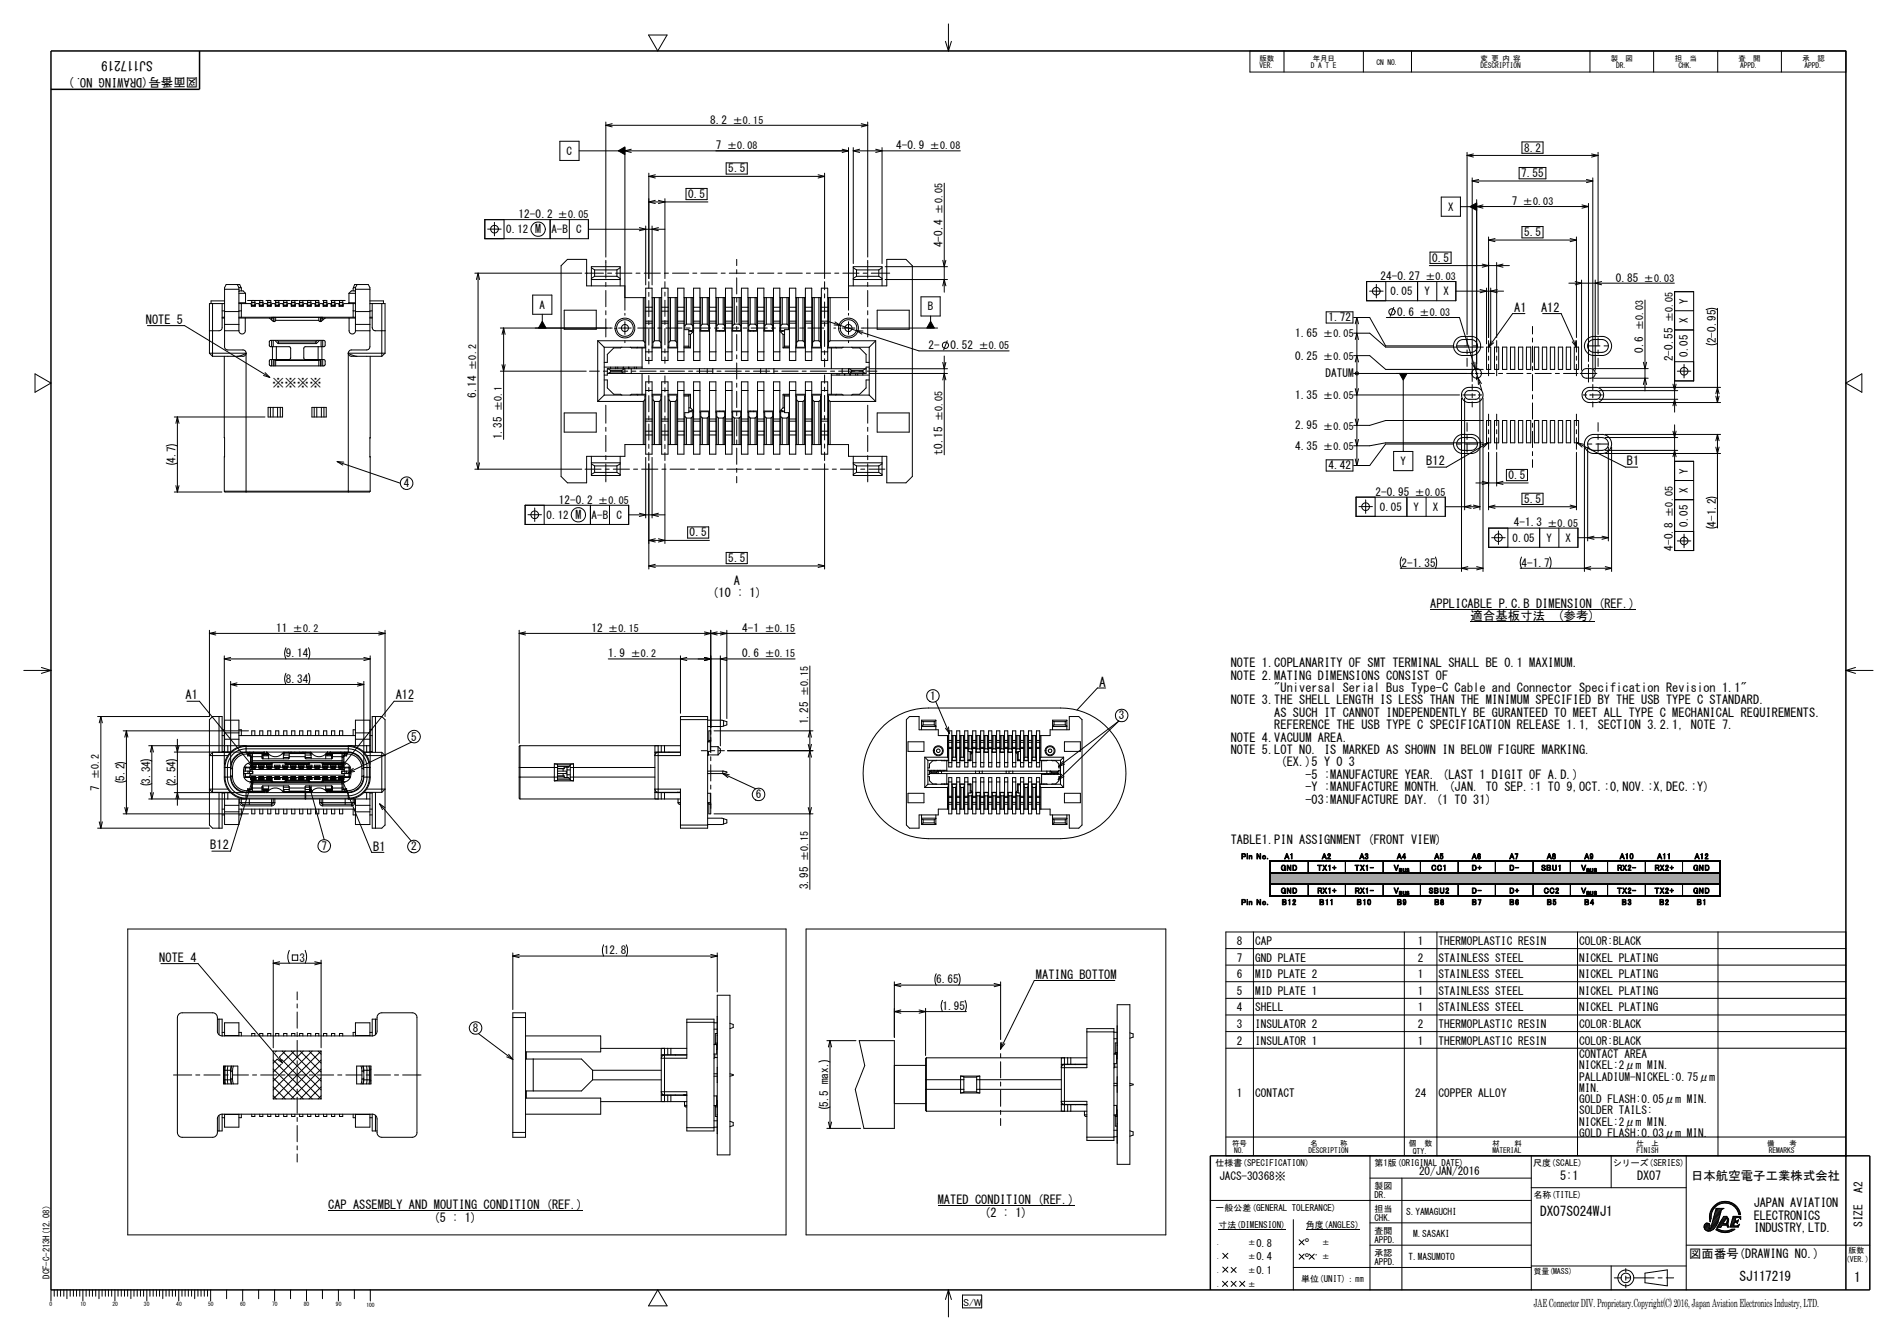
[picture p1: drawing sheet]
<svg xmlns="http://www.w3.org/2000/svg" width="594mm" height="420mm" viewBox="0 0 594 420" stroke-linecap="round" stroke-linejoin="round" font-family="sans-serif">
<defs><g id="words">
<g font-size="4.6">
<text x="408.5" y="391.6">°</text>
<text x="408.5" y="396.2">°</text>
</g>
<g font-size="4.2">
<text x="47.9" y="19.1" transform="rotate(-180 47.9 19.1)">SJ117219</text>
<text x="344.1" y="215">A</text>
<text x="482.2" y="381">DX07S024WJ1</text>
<text x="544.7" y="401.1">SJ117219</text>
<text x="580.6" y="401.5">1</text>
</g>
<g font-size="3.9">
<text x="62.1" y="24.5" transform="rotate(-180 62.1 24.5)">図面番号(DRAWING NO.)</text>
<text x="45.7" y="101.4">NOTE 5</text>
<text x="474.1" y="97.7">A1</text>
<text x="482.5" y="97.7">A12</text>
<text x="85.2" y="121.1">※※※※</text>
<text x="446.6" y="145.8">B12</text>
<text x="509.4" y="145.8">B1</text>
<text x="229.8" y="183.2">A</text>
<text x="223" y="187.1">(10 : 1)</text>
<text x="447.8" y="190.4">APPLICABLE P.C.B DIMENSION (REF.)</text>
<text x="460.5" y="194.2">適合基板寸法　(参考)</text>
<text x="385.4" y="209">NOTE 1.COPLANARITY OF SMT TERMINAL SHALL BE 0.1 MAXIMUM.</text>
<text x="385.4" y="212.9">NOTE 2.MATING DIMENSIONS CONSIST OF</text>
<text x="58.1" y="219.1">A1</text>
<text x="123.9" y="219.1">A12</text>
<text x="385.4" y="220.6">NOTE 3.THE SHELL LENGTH IS LESS THAN THE MINIMUM SPECIFIED BY THE USB TYPE C STANDARD.</text>
<text x="399" y="216.7">&quot;Universal Serial Bus Type-C Cable and Connector Specification Revision 1.1&quot;</text>
<text x="385.4" y="224.5">AS SUCH IT CANNOT INDEPENDENTLY BE GURANTEED TO MEET ALL TYPE C MECHANICAL REQUIREMENTS.</text>
<text x="385.4" y="232.3">NOTE 4.VACUUM AREA.</text>
<text x="399" y="228.4">REFERENCE THE USB TYPE C SPECIFICATION RELEASE 1.1, SECTION 3.2.1, NOTE 7.</text>
<text x="385.4" y="236.1">NOTE 5.LOT NO. IS MARKED AS SHOWN IN BELOW FIGURE MARKING.</text>
<text x="385.4" y="243.9">-5 :MANUFACTURE YEAR. (LAST 1 DIGIT OF A.D.)</text>
<text x="385.4" y="240">(EX.)5 Y 0 3</text>
<text x="408.7" y="251.7">-03:MANUFACTURE DAY. (1 TO 31)</text>
<text x="408.7" y="247.8">-Y :MANUFACTURE MONTH. (JAN. TO SEP.:1 TO 9,OCT.:0,NOV.:X,DEC.:Y)</text>
<text x="65.8" y="266">B12</text>
<text x="116.8" y="266.4">B1</text>
<text x="385.4" y="264.2">TABLE1.PIN ASSIGNMENT (FRONT VIEW)</text>
<text x="49.9" y="301.2">NOTE 4</text>
<text x="324.4" y="306.5">MATING BOTTOM</text>
<text x="488.5" y="369.6">5:1</text>
<text x="512.6" y="369.5">DX07</text>
<text x="529.5" y="369.5">日本航空電子工業株式会社</text>
<text x="293.6" y="377.1">MATED CONDITION (REF.)</text>
<text x="102.7" y="378.8">CAP ASSEMBLY AND MOUTING CONDITION (REF.)</text>
<text x="135.8" y="382.7">(5 : 1)</text>
<text x="308.2" y="381">(2 : 1)</text>
<text x="549.1" y="382">ELECTRONICS</text>
<text x="549.1" y="378.1">JAPAN AVIATION</text>
<text x="549.1" y="385.9">INDUSTRY,LTD.</text>
<text x="528.9" y="394">図面番号(DRAWING NO.)</text>
</g>
<g font-size="3.6">
<text x="583.2" y="373.5" transform="rotate(-90 583.2 373.5)">A2</text>
<text x="583.2" y="384.2" transform="rotate(-90 583.2 384.2)">SIZE</text>
</g>
<g font-size="3.5">
<text x="222.4" y="38.7">8.2</text>
<text x="224.2" y="46.7">7</text>
<text x="280.6" y="46.7">4-0.9</text>
<text x="477.2" y="47.5">8.2</text>
<text x="228.1" y="54">5.5</text>
<text x="476.3" y="55.5">7.55</text>
<text x="215.5" y="62">0.5</text>
<text x="473.3" y="64.2">7</text>
<text x="162.4" y="68.3">12-0.2</text>
<text x="295.1" y="77.5" transform="rotate(-90 295.1 77.5)">4-0.4</text>
<text x="477.2" y="74">5.5</text>
<text x="448.4" y="82">0.5</text>
<text x="432.2" y="87.7">24-0.27</text>
<text x="505.9" y="88.2">0.85</text>
<text x="415.9" y="100.7">1.72</text>
<text x="437.4" y="98.9">0.6</text>
<text x="405.5" y="105.6">1.65</text>
<text x="537.2" y="107.6" transform="rotate(-90 537.2 107.6)">2-0.95</text>
<text x="290.7" y="109.4">2-</text>
<text x="297.6" y="109.4">0.52</text>
<text x="405.5" y="112.6">0.25</text>
<text x="514.5" y="110.6" transform="rotate(-90 514.5 110.6)">0.6</text>
<text x="523.8" y="113.2" transform="rotate(-90 523.8 113.2)">2-0.55</text>
<text x="415" y="118.2">DATUM</text>
<text x="149.1" y="124.6" transform="rotate(-90 149.1 124.6)">6.14</text>
<text x="405.5" y="125">1.35</text>
<text x="157.1" y="137.6" transform="rotate(-90 157.1 137.6)">1.35</text>
<text x="405.5" y="134.5">2.95</text>
<text x="295.1" y="142.5" transform="rotate(-90 295.1 142.5)">t0.15</text>
<text x="405.5" y="140.9">4.35</text>
<text x="55" y="145" transform="rotate(-90 55 145)">4.7</text>
<text x="415.9" y="147">4.42</text>
<text x="126.4" y="152.6">4</text>
<text x="430.7" y="155.2">2-0.95</text>
<text x="472.3" y="150">0.5</text>
<text x="175" y="157.7">12-0.2</text>
<text x="477.2" y="157.5">5.5</text>
<text x="474" y="164.9">4-1.3</text>
<text x="537.2" y="165" transform="rotate(-90 537.2 165)">4-1.2</text>
<text x="215.9" y="168">0.5</text>
<text x="523.8" y="172.4" transform="rotate(-90 523.8 172.4)">4-0.8</text>
<text x="228.1" y="176">5.5</text>
<text x="438.9" y="177.5">2-1.35</text>
<text x="476.4" y="177.5">4-1.7</text>
<text x="86.4" y="197.9">11</text>
<text x="185.2" y="197.9">12</text>
<text x="232.4" y="197.9">4-1</text>
<text x="89.5" y="205.9">9.14</text>
<text x="190.5" y="205.9">1.9</text>
<text x="232.4" y="205.9">0.6</text>
<text x="89.5" y="213.9">8.34</text>
<text x="291.2" y="219.2">1</text>
<text x="253" y="226.9" transform="rotate(-90 253 226.9)">1.25</text>
<text x="350.3" y="225.3">3</text>
<text x="128.8" y="231.9">5</text>
<text x="39" y="244.5" transform="rotate(-90 39 244.5)">5.2</text>
<text x="47" y="245.4" transform="rotate(-90 47 245.4)">3.34</text>
<text x="55" y="245.4" transform="rotate(-90 55 245.4)">2.54</text>
<text x="31" y="247.6" transform="rotate(-90 31 247.6)">7</text>
<text x="236.6" y="250.1">6</text>
<text x="100.6" y="266.2">7</text>
<text x="128.7" y="266.4">2</text>
<text x="253" y="278.6" transform="rotate(-90 253 278.6)">3.95</text>
<text x="189" y="298.9">12.8</text>
<text x="387.3" y="296">8</text>
<text x="393" y="296">CAP</text>
<text x="444" y="296">1</text>
<text x="450.4" y="296">THERMOPLASTIC RESIN</text>
<text x="494.5" y="296">COLOR:BLACK</text>
<text x="93.8" y="301.2">3</text>
<text x="387.3" y="301.2">7</text>
<text x="393" y="301.2">GND PLATE</text>
<text x="444" y="301.2">2</text>
<text x="450.4" y="301.2">STAINLESS STEEL</text>
<text x="494.5" y="301.2">NICKEL PLATING</text>
<text x="293.2" y="308">6.65</text>
<text x="387.3" y="306.4">6</text>
<text x="387.3" y="311.6">5</text>
<text x="393" y="306.4">MID PLATE 2</text>
<text x="393" y="311.6">MID PLATE 1</text>
<text x="443.9" y="306.4">1</text>
<text x="443.9" y="311.6">1</text>
<text x="450.4" y="306.4">STAINLESS STEEL</text>
<text x="450.4" y="311.6">STAINLESS STEEL</text>
<text x="494.5" y="306.4">NICKEL PLATING</text>
<text x="494.5" y="311.6">NICKEL PLATING</text>
<text x="295.1" y="316.3">1.95</text>
<text x="387.3" y="316.8">4</text>
<text x="393" y="316.8">SHELL</text>
<text x="443.9" y="316.8">1</text>
<text x="450.4" y="316.8">STAINLESS STEEL</text>
<text x="494.5" y="316.8">NICKEL PLATING</text>
<text x="148" y="323.2">8</text>
<text x="387.3" y="321.9">3</text>
<text x="393" y="321.9">INSULATOR 2</text>
<text x="443.9" y="321.9">2</text>
<text x="450.4" y="321.9">THERMOPLASTIC RESIN</text>
<text x="494.5" y="321.9">COLOR:BLACK</text>
<text x="387.3" y="327.2">2</text>
<text x="393" y="327.2">INSULATOR 1</text>
<text x="443.9" y="327.2">1</text>
<text x="450.4" y="327.2">THERMOPLASTIC RESIN</text>
<text x="494.5" y="327.2">COLOR:BLACK</text>
<text x="494.5" y="331.3">CONTACT AREA</text>
<text x="494.5" y="334.9">NICKEL:2μm MIN.</text>
<text x="494.5" y="338.4">PALLADIUM-NICKEL:0.75μm</text>
<text x="494.5" y="341.9">MIN.</text>
<text x="259.3" y="346.7" transform="rotate(-90 259.3 346.7)">5.5 max.</text>
<text x="387.3" y="343.7">1</text>
<text x="393" y="343.7">CONTACT</text>
<text x="443.1" y="343.7">24</text>
<text x="450.4" y="343.7">COPPER ALLOY</text>
<text x="494.5" y="345.4">GOLD FLASH:0.05μm MIN.</text>
<text x="494.5" y="349">SOLDER TAILS:</text>
<text x="494.5" y="352.5">NICKEL:2μm MIN.</text>
<text x="494.5" y="356">GOLD FLASH:0.03μm MIN.</text>
<text x="381.8" y="369.7">JACS-30368※</text>
<text x="444.3" y="368.1">20/JAN/2016</text>
<text x="480.3" y="409.5">JAE Connector DIV. Proprietary.Copyright(C) 2016, Japan Aviation Electronics Industry, LTD.</text>
</g>
<g font-size="3.4">
<text x="177.4" y="48.5">C</text>
<text x="453.4" y="66">X</text>
<text x="158.5" y="73.1">0.12 M</text>
<text x="172.6" y="73.1">A-B</text>
<text x="180.4" y="73.1">C</text>
<text x="435.4" y="92.5">0.05</text>
<text x="446" y="92.5">Y</text>
<text x="452" y="92.5">X</text>
<text x="528.5" y="95.2" transform="rotate(-90 528.5 95.2)">Y</text>
<text x="168.9" y="96.7">A</text>
<text x="290.5" y="97.2">B</text>
<text x="528.5" y="101.2" transform="rotate(-90 528.5 101.2)">X</text>
<text x="528.5" y="111.8" transform="rotate(-90 528.5 111.8)">0.05</text>
<text x="438.5" y="145.7">Y</text>
<text x="528.5" y="148.4" transform="rotate(-90 528.5 148.4)">Y</text>
<text x="528.5" y="154.4" transform="rotate(-90 528.5 154.4)">X</text>
<text x="432.1" y="160">0.05</text>
<text x="442.6" y="160">Y</text>
<text x="448.6" y="160">X</text>
<text x="171.2" y="162.5">0.12 M</text>
<text x="185.3" y="162.5">A-B</text>
<text x="193" y="162.5">C</text>
<text x="528.5" y="165" transform="rotate(-90 528.5 165)">0.05</text>
<text x="473.6" y="169.7">0.05</text>
<text x="484.2" y="169.7">Y</text>
<text x="490.2" y="169.7">X</text>
</g>
<g font-size="3.3">
<text x="393.4" y="394.8">0.4</text>
<text x="393.4" y="390.5">0.8</text>
<text x="393.4" y="399">0.1</text>
</g>
<g font-size="3.1">
<text x="229.4" y="38.8">±0.15</text>
<text x="227.7" y="46.8">±0.08</text>
<text x="291.2" y="46.8">±0.08</text>
<text x="476.8" y="64.2">±0.03</text>
<text x="174.7" y="68.3">±0.05</text>
<text x="295.1" y="66.9" transform="rotate(-90 295.1 66.9)">±0.05</text>
<text x="446.3" y="87.7">±0.03</text>
<text x="514.7" y="88.2">±0.03</text>
<text x="444.5" y="99">±0.03</text>
<text x="523.7" y="100.9" transform="rotate(-90 523.7 100.9)">±0.05</text>
<text x="414.3" y="105.6">±0.05</text>
<text x="514.5" y="103.5" transform="rotate(-90 514.5 103.5)">±0.03</text>
<text x="306.4" y="109.4">±0.05</text>
<text x="414.3" y="112.7">±0.05</text>
<text x="149.1" y="115.8" transform="rotate(-90 149.1 115.8)">±0.2</text>
<text x="414.3" y="125">±0.05</text>
<text x="157.1" y="128.8" transform="rotate(-90 157.1 128.8)">±0.1</text>
<text x="295.1" y="131.9" transform="rotate(-90 295.1 131.9)">±0.05</text>
<text x="414.3" y="134.5">±0.05</text>
<text x="414.3" y="140.9">±0.05</text>
<text x="443" y="155.2">±0.05</text>
<text x="187.3" y="157.8">±0.05</text>
<text x="523.7" y="161.8" transform="rotate(-90 523.7 161.8)">±0.05</text>
<text x="484.5" y="164.9">±0.05</text>
<text x="91.7" y="197.9">±0.2</text>
<text x="190.5" y="197.9">±0.15</text>
<text x="239.4" y="197.9">±0.15</text>
<text x="197.5" y="205.9">±0.2</text>
<text x="239.4" y="205.9">±0.15</text>
<text x="253" y="218.1" transform="rotate(-90 253 218.1)">±0.15</text>
<text x="31" y="244.1" transform="rotate(-90 31 244.1)">±0.2</text>
<text x="253" y="269.7" transform="rotate(-90 253 269.7)">±0.15</text>
<text x="301.6" y="408.9">S/W</text>
</g>
<g font-size="2.9">
<text x="440.3" y="380.5">S.YAMAGUCHI</text>
<text x="442.5" y="387.5">M.SASAKI</text>
<text x="441.1" y="394.5">T.MASUMOTO</text>
</g>
<g font-size="2.8">
<text x="380.6" y="365.1">仕様書(SPECIFICATION)</text>
<text x="430.4" y="365.1">第1版(ORIGINAL DATE)</text>
<text x="480.1" y="365.1">尺度(SCALE)</text>
<text x="505" y="365.1">シリーズ(SERIES)</text>
<text x="430.4" y="372.4">製図</text>
<text x="430.4" y="375.2">DR.</text>
<text x="480.3" y="375.2">名称(TITLE)</text>
<text x="380.6" y="379.3">一般公差(GENERAL TOLERANCE)</text>
<text x="430.4" y="382.5">CHK.</text>
<text x="430.4" y="379.7">担当</text>
<text x="381.5" y="384.7">寸法(DIMENSION)</text>
<text x="408.9" y="384.7">角度(ANGLES)</text>
<text x="430.4" y="386.4">査閲</text>
<text x="430.4" y="389.2">APPD.</text>
<text x="430.4" y="393.4">承認</text>
<text x="15.5" y="400.5" transform="rotate(-90 15.5 400.5)">DCF-C-213H(12.08)</text>
<text x="407.4" y="401.7">単位(UNIT)：㎜</text>
<text x="430.4" y="396.2">APPD.</text>
</g>
<g font-size="2.6">
<text x="388.7" y="269.1">Pin No.</text>
<text x="402.2" y="269.1">A1</text>
<text x="413.9" y="269.1">A2</text>
<text x="425.7" y="269.1">A3</text>
<text x="437.4" y="269.1">A4</text>
<text x="449.1" y="269.1">A5</text>
<text x="460.8" y="269.1">A6</text>
<text x="472.6" y="269.1">A7</text>
<text x="484.3" y="269.1">A8</text>
<text x="496.1" y="269.1">A9</text>
<text x="507.2" y="269.1">A10</text>
<text x="518.9" y="269.1">A11</text>
<text x="530.6" y="269.1">A12</text>
<text x="401" y="272.7">GND</text>
<text x="412.5" y="272.7">TX1+</text>
<text x="424.2" y="272.7">TX1-</text>
<text x="436.4" y="272.7">V</text>
<text x="448.1" y="272.7">CC1</text>
<text x="460.8" y="272.7">D+</text>
<text x="472.6" y="272.7">D-</text>
<text x="482.6" y="272.7">SBU1</text>
<text x="495.1" y="272.7">V</text>
<text x="506.3" y="272.7">RX2-</text>
<text x="518.1" y="272.7">RX2+</text>
<text x="530.1" y="272.7">GND</text>
<text x="401" y="279.8">GND</text>
<text x="412.5" y="279.8">RX1+</text>
<text x="424.2" y="279.8">RX1-</text>
<text x="436.4" y="279.8">V</text>
<text x="447.3" y="279.8">SBU2</text>
<text x="460.8" y="279.8">D-</text>
<text x="472.6" y="279.8">D+</text>
<text x="483.4" y="279.8">CC2</text>
<text x="495.1" y="279.8">V</text>
<text x="506.3" y="279.8">TX2-</text>
<text x="518.1" y="279.8">TX2+</text>
<text x="530.1" y="279.8">GND</text>
<text x="388.7" y="283.4">Pin No.</text>
<text x="401.4" y="283.4">B12</text>
<text x="413.1" y="283.4">B11</text>
<text x="424.8" y="283.4">B10</text>
<text x="437.4" y="283.4">B9</text>
<text x="449.1" y="283.4">B8</text>
<text x="460.8" y="283.4">B7</text>
<text x="472.6" y="283.4">B6</text>
<text x="484.3" y="283.4">B5</text>
<text x="496.1" y="283.4">B4</text>
<text x="507.8" y="283.4">B3</text>
<text x="519.6" y="283.4">B2</text>
<text x="531.3" y="283.4">B1</text>
</g>
<g font-size="2.5">
<text x="441.1" y="358.9">個　数</text>
<text x="442.3" y="361.4">QTY.</text>
<text x="578" y="395.4">(VER.)</text>
<text x="578.8" y="392.4">版数</text>
<text x="480.3" y="398.9">質量(MASS)</text>
</g>
<g font-size="2.3">
<text x="394.4" y="19.1">版数</text>
<text x="394.4" y="21.4">VER.</text>
<text x="410.4" y="21.4">D A T E</text>
<text x="411.1" y="19.1">年月日</text>
<text x="431" y="20.2">CN NO.</text>
<text x="445" y="21.4">DESCRIPTION</text>
<text x="445" y="19.1">変 更 内 容</text>
<text x="504.4" y="19.1">製　図</text>
<text x="506.1" y="21.4">DR.</text>
<text x="524.4" y="19.1">担　当</text>
<text x="525.5" y="21.4">CHK.</text>
<text x="544.4" y="19.1">査　閲</text>
<text x="544.9" y="21.4">APPD.</text>
<text x="564.4" y="19.1">承　認</text>
<text x="565" y="21.4">APPD.</text>
<text x="385.8" y="358.9">符号</text>
<text x="410.3" y="358.9">名　　　称</text>
<text x="467.3" y="358.9">材　　料</text>
<text x="512.4" y="358.9">仕　上</text>
<text x="553.3" y="358.9">備　　考</text>
<text x="386.4" y="361.2">NO.</text>
<text x="409.7" y="361.2">DESCRIPTION</text>
<text x="467.3" y="361.2">MATERIAL</text>
<text x="512.4" y="361.2">FINISH</text>
<text x="553.9" y="361.2">REMARKS</text>
<text x="390.8" y="389.9">±</text>
<text x="414" y="389.9">±</text>
<text x="381" y="394.4">．</text>
<text x="381" y="390">．</text>
<text x="390.8" y="394.3">±</text>
<text x="411.8" y="394.5">’±</text>
<text x="381" y="398.7">．</text>
<text x="390.8" y="398.6">±</text>
<text x="381" y="403">．</text>
<text x="390.8" y="402.9">±</text>
</g>
<g font-size="1.7">
<text x="438" y="273.1">BUS</text>
<text x="496.7" y="273.1">BUS</text>
<text x="438" y="280.3">BUS</text>
<text x="496.7" y="280.3">BUS</text>
<text x="15.5" y="409">0</text>
<text x="25.2" y="409.2">10</text>
<text x="35.3" y="409.2">20</text>
<text x="45.1" y="409.1">30</text>
<text x="55.2" y="409.1">40</text>
<text x="65.2" y="409.1">50</text>
<text x="75.2" y="409.2">60</text>
<text x="85.2" y="409">70</text>
<text x="95.1" y="409">80</text>
<text x="105.2" y="409">90</text>
<text x="114.8" y="409.2">100</text>
</g>
</g></defs>
<g fill="none" stroke="#000" stroke-width=".31">
<path d="M203.1 11h5.8l-2.9 5zM296 13l1 3M297 7.5v8.5M297.9 13l-.9 3M391.4 16h186.6v6.6h-186.6zM402 16v6.6M426.9 16v6.6M442 16v6.6M497.8 16v6.6M517.8 16v6.6M537.8 16v6.6M557.8 16v6.6"/>
<path d="M189.7 38.2v42.3M189.7 39.2l2 .6M189.7 39.2h82M191.7 38.7l-2 .5M269.7 38.7l2 .5M271.7 38.2v42.3M271.7 39.2l-2 .6M175.3 44.2h6v6h-6zM181.3 47.2h84.4M195.7 46.2v51M197.7 46.7l-2 .5 2 .6M203.2 54.2v33"/>
<path d="M203.2 55.2l2 .6M203.2 55.2h55M205.2 54.7l-2 .5M214.8 59h6.6v3.5h-6.6zM227.4 51h6.6v3.5h-6.6zM256.2 54.7l2 .5M258.2 54.2v33M258.2 55.2l-2 .6M263.7 46.7l2 .5M265.7 46.2v51M265.7 47.2l-2 .6M267.2 46.2v36.3"/>
<path d="M267.2 47.2h33.5M267.2 47.2l2 .6M269.2 46.7l-2 .5M274.2 46.7l2 .5-2 .6M276.2 46.2v36.3M295.7 57.4v34.1M459.4 47.7v57.1M459.4 48.7h41M459.4 48.7l1.9 .5M461 55.7v63.8M461 56.7h37.7M461 56.7l2 .5"/>
<path d="M461.3 48.2l-1.9 .5M463 56.2l-2 .5M475.7 52.5h8.3v3.5h-8.3zM476.5 44.4h6.7v3.6h-6.7zM496.7 56.2l2 .5M498.3 48.2l2.1 .5M498.7 55.7v63.8M498.7 56.7l-2 .5M500.4 47.7v57.1M500.4 48.7l-2.1 .5M151.8 68.8h32.4v6h-32.4zM152.7 71.8h4.2"/>
<path d="M154.8 69.6v4.3M157.8 68.8v6M172.3 68.8v6M178.3 68.8v6M184.2 71.8h24M200.2 71.3l2 .5-2 .5M202.2 70.8v18.4M203.2 63.2l2 .6M203.2 63.2h18.5M204.2 70.8v18.4M205.2 62.7l-2 .5M206.2 62.7l2 .5-2 .6"/>
<path d="M206.2 71.3l-2 .5 2 .5M208.2 62.2v25M447.8 79h6.6v3.5h-6.6zM451.3 61.7h6v6h-6zM457.3 64.7h5.1M462.4 62.5v53.5M462.4 64.7h35M462.4 64.7l2 .5M464.4 64.2l-2 .5M466.1 74.2v31.5M466.1 75.2l2 .5M466.1 75.2h27.5"/>
<path d="M468.1 74.7l-2 .5M476.5 71h6.7v3.5h-6.7zM491.6 74.7l2 .5M493.6 74.2v31.5M493.6 75.2l-2 .5M495.3 64.2l2.1 .5M497.4 63.7v49.5M497.4 64.7l-2.1 .5M66.5 95.1v16.5M69.6 95.1l-.1 7.9-.8 .6h-3.1M69.6 99.6h.7M69.6 97.4h.7"/>
<path d="M69.6 99.4h.7M70.3 97.6v4M70.3 95.1h-4.7v15.5M70.3 97.6h4.5M70.3 94.2h-4.2v.9M70.3 90.6h4.5M74.3 89.1l.5 1M74.8 94.8h2.1M74.8 91.9h2.1M74.8 91.3l.2-.2h1.1l.8 .8M74.8 97.6v4M74.8 95.1h3.6l.3 .2v.6h1.2v-.6l.3-.2h.7l.3 .2v.6h1.2v-.6l.3-.2h.7l.3 .2v.6h1.2v-.6l.3-.2h.7l.3 .2v.6h1.2v-.6l.3-.2h.7l.3 .2v.6h1.2v-.6l.3-.2h.7l.3 .2v.6h1.3l.2-.8h.7l.3 .2v.6h1.3l.2-.8h.7l.3 .2v.6h1.3v-.6l.2-.2h.7l.3 .2v.6h1.2v-.6l.3-.2h.7l.3 .2v.6h1.2v-.6l.3-.2h.7l.3 .2v.6h1.2v-.6l.3-.2h.7l.3 .2v.6h1.2v-.6l.3-.2h3.6"/>
<path d="M74.8 90.1v7.5M74.8 99.6h10.2M74.8 90.1h.7M74.8 97.4h.8M74.8 99.4h36.5M75.5 90.1l.1 1M75.5 90.1l-.4-1h-4.3l-.5 1v7.5M75.6 95.1v4.3M76.8 99.6v4.4l-.6 .5-.5 .1-.7-.4-.2-.6M76.9 94.8l.2 .3M76.9 91.9v2.9M77.5 94.1h4.8v.6"/>
<path d="M78.8 94.7v.1M78.8 95.5v.2M78.8 95.7v.2M78.8 94.1v.6M78.8 94.8v.7M78.8 94.8h1M78.8 95.5h1M78.8 94.7h1M78.8 95.7h1M79.8 94.7v.1M79.8 95.5v.2M79.8 95.7v.2"/>
<path d="M79.8 94.1v.6M79.8 94.8v.7M81.3 94.7v.1M81.3 95.5v.2M81.3 95.7v.2M81.3 94.1v.6M81.3 94.8v.7M81.3 94.8h1M81.3 95.5h1M81.3 94.7h1M81.3 95.7h1M82.3 94.7v.1"/>
<path d="M82.3 95.5v.2M82.3 95.7v.2M82.3 94.8v.7M83.3 94.1h1.5v.6M83.8 94.7v.1M83.8 95.5v.2M83.8 95.7v.2M83.8 94.1v.6M83.8 94.8v.7M83.8 94.8h1M83.8 95.5h1M83.8 94.7h1"/>
<path d="M83.8 95.7h1M84.3 99.6l1.4 1.1h.4l.2-.4M84.8 94.7v.1M84.8 95.5v.2M84.8 95.7v.2M84.8 94.8v.7M85 99.6v-.2h16v.2M85 99.6h.6M85 99.6v.6M85.6 99.4v.2M85.6 99.6v1M85.8 94.1h5.1"/>
<path d="M85.8 99.4v1.3M86.3 94.7v.1M86.3 95.5v.2M86.3 95.7v.2M86.3 94.1v.6M86.3 94.8v.7M86.3 99.4v.9M86.3 94.8h1M86.3 95.5h1M86.3 94.7h1M86.3 95.7h1M87.3 94.7v.1"/>
<path d="M87.3 95.5v.2M87.3 95.7v.2M87.3 94.1v.6M87.3 94.8v.7M88.8 94.7v.1M88.8 95.5v.2M88.8 95.7v.2M88.8 94.1v.6M88.8 94.8v.7M88.8 94.8h1M88.8 95.5h1M88.8 94.7h1"/>
<path d="M88.8 95.7h1M89.8 94.7v.1M89.8 95.5v.2M89.8 95.7v.2M89.8 94.1v.6M89.8 94.8v.7M91.3 94.7v.1M91.3 95.5v.2M91.3 95.7v.2M91.3 94.8v.7M91.3 94.8h1M91.3 95.5h1"/>
<path d="M91.3 94.7h1M91.3 95.7h1M92.3 94.7v.1M92.3 95.5v.2M92.3 95.7v.2M92.3 94.1v.6M92.3 94.8v.7M93.4 94.1h-2.1v.6M93.8 94.7v.1M93.8 95.5v.2M93.8 95.7v.2M93.8 94.7v-.6h6v.6"/>
<path d="M93.8 94.8v.7M93.8 94.8h1M93.8 95.5h1M93.8 94.7h1M93.8 95.7h1M94.8 94.7v.1M94.8 95.5v.2M94.8 95.7v.2M94.8 94.1v.6M94.8 94.8v.7M96.3 94.7v.1M96.3 95.5v.2"/>
<path d="M96.3 95.7v.2M96.3 94.1v.6M96.3 94.8v.7M96.3 94.8h1M96.3 95.5h1M96.3 94.7h1M96.3 95.7h1M97.3 94.7v.1M97.3 95.5v.2M97.3 95.7v.2M97.3 94.1v.6M97.3 94.8v.7"/>
<path d="M98.8 94.7v.1M98.8 95.5v.2M98.8 95.7v.2M98.8 94.1v.6M98.8 94.8v.7M98.8 94.8h1M98.8 95.5h1M98.8 94.7h1M98.8 95.7h1M99.8 94.7v.1M99.8 95.5v.2M99.8 95.7v.2"/>
<path d="M99.8 94.8v.7M99.8 99.4v.9M100.3 99.4v1.3M100.5 99.6h.5M100.5 99.4v.2M100.5 99.6v1M101 99.6v.6M101 94.1h1.3v.6M101 99.6h10.3M101.3 94.7v.1M101.3 95.5v.2M101.3 95.7v.2"/>
<path d="M101.3 94.1v.6M101.3 94.8v.7M101.3 94.8h1M101.3 95.5h1M101.3 94.7h1M101.3 95.7h1M101.8 99.6l-1.3 1.1h-.5l-.2-.4M102.3 94.7v.1M102.3 95.5v.2M102.3 95.7v.2M102.3 94.8v.7M103.6 94.1h4.5"/>
<path d="M103.8 94.7v.1M103.8 95.5v.2M103.8 95.7v.2M103.8 94.1v.6M103.8 94.8v.7M103.8 94.8h1M103.8 95.5h1M103.8 94.7h1M103.8 95.7h1M104.8 94.7v.1M104.8 95.5v.2M104.8 95.7v.2"/>
<path d="M104.8 94.1v.6M104.8 94.8v.7M106.3 94.7v.1M106.3 95.5v.2M106.3 95.7v.2M106.3 94.1v.6M106.3 94.8v.7M106.3 94.8h1M106.3 95.5h1M106.3 94.7h1M106.3 95.7h1M107.3 94.7v.1"/>
<path d="M107.3 95.5v.2M107.3 95.7v.2M107.3 94.1v.6M107.3 94.8v.7M109.3 94.8h2M109.3 91.9h2M109.3 91.9v2.9M109.3 94.8l-.3 .3M109.3 99.6v4.3l.5 .6 .6 .1 .7-.4 .2-.6M110.6 95.1v4.3M110.6 97.4h.7M110.7 90.1l-.1 1"/>
<path d="M110.7 90.1l.3-1h4.3l.5 1v7.5M110.7 90.1h.6M111.3 91.3l-.2-.2h-1.1l-.7 .8M111.3 97.6v4M111.3 90.1v7.5M111.3 97.6h4.5M111.3 90.6h4.5M111.8 89.1l-.5 1M115.8 97.6v4M115.8 95.1h4.8v15.5M115.8 99.6h.7M115.8 97.4h.7"/>
<path d="M115.8 99.4h.7M115.8 94.2h4.3v.9M116.5 95.1l.1 7.9 .7 .6h3.3M119.5 95.1v16.5M148.7 85.6h33.5M149.7 85.6v61.3M149.7 85.6l.5 1.9M149.7 85.6l-.5 1.9M166.8 92.4h6v6h-6zM169.8 98.4v4.3M176.7 97.2h10v5.9h-10zM183.2 85.6h5.8"/>
<path d="M185.2 87.5v2M185.2 87.5h9M185.2 87.5v-4h9v4M185.2 83.9l1 .6M186.2 86.5h7M186.2 84.5h7M186.2 84.5v2M186.2 86.5l-1 .7M189.7 81.5v5.7M189.7 88.4v1.3M189.7 91v5.1M189.7 97.3v1.3"/>
<path d="M189.7 99.9v5.6M190.2 85.6h1.3M192.8 85.6h5.1M193.2 84.5v2M193.2 86.5l1 .7M194.2 87.5v2M194.2 83.9l-1 .6M195.7 98.1v.6M195.7 89.5h-12v-8.3h-6l-2 2v66l2 2h6v-8.3h12v-3.7h6.5M195.7 93.2h6.5M199.1 85.6h1.3M201.4 93.2v13.5"/>
<path d="M201.7 85.6h5.1M201.9 93.2v15.2h.3M202.2 96.2v1.3M202.2 96.2h2M202.2 97.5h2M202.2 96.2v-5.9h2v5.9M202.2 97.5v3.1M203.2 88.2v2.1M203.2 91.6v1.2M203.2 94.1v5.1M204.2 96.2v1.3M204.2 97.5v3.1"/>
<path d="M204.2 93.2h3M204.4 93.2v15.2h-.2M204.9 93.2v13.5M206.4 93.2v13.5M206.9 93.2v15.2h.3M207.2 96.2v1.3M207.2 96.2h2M207.2 97.5h2M207.2 96.2v-5.9h2v5.9M207.2 97.5v3.1M208 85.6h1.3M208.2 88.2v2"/>
<path d="M208.2 91.5v1.3M208.2 94v5.1M209.2 96.2v1.3M209.2 97.5v3.1M209.2 93.2h3M209.4 93.2v15.2h-.2M209.9 93.2v13.5M210.6 85.6h5M211.4 93.2v13.5M211.9 93.2v15.2h.3M212.2 96.2v1.3M212.2 96.2h2"/>
<path d="M212.2 97.5h2M212.2 96.2v-5.9h2v5.9M212.2 97.5v3.1M214.2 96.2v1.3M214.2 97.5v3.1M214.2 93.2h3M214.4 93.2v10.1h1.3v5.5M214.9 93.2v8.3M216.4 93.2v8.3M216.9 93.2v10.1h.3M216.9 85.6h1.3M217.2 96.2v1.3"/>
<path d="M217.2 96.2h2M217.2 97.5h2M217.2 96.2v-5.9h2v5.9M217.2 97.5v3.1M219.2 96.2v1.3M219.2 97.5v3.1M219.2 93.2h3M219.4 93.2v10.1h-.2M219.5 85.6h5M219.9 93.2v8.3M221.4 93.2v8.3M221.9 93.2v10.1h.3"/>
<path d="M222.2 96.2v1.3M222.2 96.2h2M222.2 97.5h2M222.2 96.2v-5.9h2v5.9M222.2 97.5v3.1M224.2 96.2v1.3M224.2 97.5v3.1M224.2 93.2h3M224.4 93.2v10.1h-.2M224.9 93.2v8.3M225.8 85.6h1.3M226.4 93.2v8.3"/>
<path d="M226.9 93.2v10.1h.3M227.2 96.2v1.3M227.2 96.2h2M227.2 97.5h2M227.2 96.2v-5.9h2v5.9M227.2 97.5v3.1M228.3 85.6h5.1M229.2 96.2v1.3M229.2 97.5v3.1M229.2 93.2h3M229.4 93.2v10.1h-.2M229.9 93.2v8.3"/>
<path d="M230.7 81.2v2M230.7 84.5v1.2M230.7 87v5.1M230.7 93.3v1.3M230.7 95.9v5.1M231.4 93.2v8.3M231.9 93.2v10.1h.3M232.2 96.2v1.3M232.2 96.2h2M232.2 97.5h2M232.2 96.2v-5.9h2v5.9M232.2 97.5v3.1"/>
<path d="M234.2 96.2v1.3M234.2 97.5v3.1M234.2 93.2h3M234.4 93.2v10.1h-.2M234.7 85.6h1.3M234.9 93.2v8.3M236.4 93.2v8.3M236.9 93.2v10.1h.3M237.2 96.2v1.3M237.2 96.2h2M237.2 97.5h2M237.2 96.2v-5.9h2v5.9"/>
<path d="M237.2 97.5v3.1M237.2 85.6h5.1M239.2 96.2v1.3M239.2 97.5v3.1M239.2 93.2h3M239.4 93.2v10.1h-.2M239.9 93.2v8.3M241.4 93.2v8.3M241.9 93.2v10.1h.3M242.2 96.2v1.3M242.2 96.2h2M242.2 97.5h2"/>
<path d="M242.2 96.2v-5.9h2v5.9M242.2 97.5v3.1M243.6 85.6h1.3M244.2 96.2v1.3M244.2 97.5v3.1M244.2 93.2h3M244.4 93.2v10.1h-.2M244.9 93.2v8.3M246.1 85.6h5.1M246.4 93.2v8.3M246.9 93.2v10.1h-1.2v5.5M247.2 96.2v1.3"/>
<path d="M247.2 96.2h2M247.2 97.5h2M247.2 96.2v-5.9h2v5.9M247.2 97.5v3.1M249.2 96.2v1.3M249.2 97.5v3.1M249.2 93.2h3M249.4 93.2v15.2h-.2M249.9 93.2v13.5M251.4 93.2v13.5M251.9 93.2v15.2h.3M252.2 96.2v1.3"/>
<path d="M252.2 96.2h2M252.2 97.5h2M252.2 96.2v-5.9h2v5.9M252.2 97.5v3.1M252.5 85.6h1.2M254.2 96.2v1.3M254.2 97.5v3.1M254.2 93.2h3M254.4 93.2v15.2h-.2M254.9 93.2v13.5M255 85.6h5.1M256.4 93.2v13.5"/>
<path d="M256.9 93.2v15.2h.3M257.2 96.2v1.3M257.2 96.2h2M257.2 97.5h2M257.2 96.2v-5.9h2v5.9M257.2 97.5v3.1M258.2 88.2v2.6M258.2 92v1.3M258.2 94.6v5.1M259.2 96.2v1.3M259.2 97.5v3.1M259.2 93.2h6.5"/>
<path d="M259.4 93.2v15.2h-.2M259.9 93.2v13.5M261.4 85.6h1.2M263.9 85.6h5.1M265.7 98.1v.6M265.7 89.5h12v-8.3h6l2 2v66l-2 2h-6v-8.3h-12v-3.7h-6.5M267.2 87.5v2M267.2 87.5v-4h9v4M267.2 87.5h9M267.2 83.9l1 .6M268.2 86.5h7M268.2 84.5v2"/>
<path d="M268.2 84.5h7M268.2 86.5l-1 .7M270.3 85.6h1.2M271.7 81.5v5.7M271.7 88.4v1.3M271.7 91v5.1M271.7 97.3v1.3M271.7 99.9v5.6M272.8 85.6h5.8M274.7 97.2h10v5.9h-10zM275.2 84.5v2M275.2 86.5l1 .7"/>
<path d="M276.2 87.5v2M276.2 83.9l-1 .6M277.2 87.5h19.5M277.2 83.5h19.5M288.4 93h6v6h-6zM291.4 99v3.7M295.2 81.5l.5 2 .5-2M295.2 89.5l.5-2 .5 2M415.2 97.7h8.4v3.5h-8.4zM423.8 99.4h5.1l5 8.9h21.2M424.9 99.4v46.4M424.9 99.4l.5 2"/>
<path d="M424.9 99.4l-.6 2M427.9 88.2h27.9v6h-27.9zM428.8 91.2h4.3M431 89.1v4.2M433.9 88.2v6M434.1 99.4h22.9l4.9 16.1M436.4 96.3l-1.1 2.8M443.9 88.2v6M447.5 83.2h25.1M449.9 88.2v6M455.8 91.2h15M463.4 90.7l2.1 .5-2.1 .5"/>
<path d="M464.1 82.7l2 .5-2 .5M465.5 90.2v17.5M466.8 90.2v17.5M468.6 82.2v23.5M468.8 90.7l-2 .5 2 .5M470.6 82.7l-2 .5 2 .5M477.5 98.2h-3.9l-7.5 10.5M483 98.2h5.8l4.8 10.5M491.2 88.7h33.1M493.2 88.2l2 .5-2 .5M495.2 87.7v28.3M499.5 87.7v28.3"/>
<path d="M501.5 88.2l-2 .5 2 .5M515.1 94v28.4M524.3 97.3h6M534.2 97a3.9 3.9 0 0 1 3.6 0M537.8 96.6v29.5M11 117.1l5 2.9-5 2.9zM46.1 102h11.7l26.7 16.2M65.6 110.6h11.4M65.6 110.6l.9 1M70.2 111.6v25.5M70.3 101.6v2M70.3 103.6v5.2l.3 .5 .6 .3h5.1l.6 .5 .1 .5"/>
<path d="M70.3 103.6h4.5M70.3 101.6h4.5M74.8 101.6v2M77 110.7l-2.7 .9M77 110.6v.1a1.25 1.25 0 0 1-1.8 .9h-8.7M77 110.6v43.5M82.5 117.6l2 .6M83 116.7l1.5 1.5M85 106.6v2M85 112.6v2M85.3 112.6h-.6l-.4 .3v1.4l.4 .3h16.8l.3-.4v-1.3l-.3-.3h-.7M85.3 108.6h-.6l-.4-.4v-1.3l.3-.3h17l.2 .4v1.3l-.3 .3h-.7"/>
<path d="M85.3 112.6h1.2M85.3 108.6h1.2M85.3 108.6v4M85.6 106.6v2M85.6 112.6v2M85.8 114.6v-1.9h14.5v1.9M86.1 106.6l1 1M86.1 112.7l.2 .2M86.3 112.9v1.7M86.3 112.9h13.5M86.3 100.3h13.5M86.5 108.6h4.1l.4 .4v3.2l-.2 .3-4.3 .1"/>
<path d="M86.5 108.6v4M86.8 106.6l.4 .5M87.1 107.6h12M87.2 107.1h11.6M87.2 107.1l-.1 .5M98.8 107.1l.3 .5M99.4 106.6l-.6 .5M99.6 112.6h1.2M99.6 108.6h1.2M99.6 108.6h-4.1l-.4 .4v3.2l.2 .3 4.3 .1M99.6 108.6v4M99.8 112.9v1.7"/>
<path d="M100.1 106.6l-1 1M100.1 112.7l-.3 .2M100.5 106.6v2M100.5 112.6v2M100.8 108.6v4M101 106.6v2M101 112.6v2M109.1 110.7l2.7 .9M109.1 110.6l.1 .4a1.91 1.91 0 0 0 2.2 .6h8.1M109.1 110.6v43.5M109.1 110.6h11.5M111.3 101.6v2"/>
<path d="M111.3 103.6h4.5M111.3 101.6h4.5M115.8 101.6v2M115.8 103.6v5.1l-.3 .6-.6 .3h-5l-.6 .3-.2 .7M115.9 111.6v25.5M120.6 110.6l-1.1 1M156.7 116.2h26.9M156.7 102.7h35M157.2 114.2l.5 2 .5-2M157.7 102.7v34.9M157.7 102.7l.5 2M157.7 102.7l-.5 2"/>
<path d="M184.6 116.2h3.1M187.2 106.7h14.2M187.2 106.7l2 2.1M187.2 106.7v19M188.9 116.2h1.3M189.2 119h1v2.5l2 2h2.1l.4 .2M189.2 108.8h13M189.2 115h11.8M189.2 108.8v14.9M190.2 117h5.5M190.4 115.5l.8 .5M191.2 116.5h3.5"/>
<path d="M191.2 116h3.5M191.2 116.5l-.8 .5M191.2 115v.5M191.2 116v.5M191.5 116.2h5.1M192.8 115v.5M193.4 115v.5M193.7 102.7h4M194.7 116.5l.8 .5M194.7 116v.5M194.7 108.8l-.4 .2h-2.1l-2 2v2.5h-1M195.1 115v.5"/>
<path d="M195.2 115v.5M195.5 115.5l-.8 .5M195.7 115.5h2M195.7 117h2M195.7 115.5h-5.5v2h-1M195.7 100.8v3.9M195.7 106.7v.6M195.7 115.5v1.5M196.8 115v.5M196.9 115v.5M197.3 108.8l.4 .2h4.5M197.7 115.5h66"/>
<path d="M197.7 115.5v1.5M197.7 117h66M197.8 116.2h1.3M198.6 115v.5M199.3 115v.5M199.7 108.8l-.3 .2M199.7 102.7h5M200.4 116.2h5M201 109v6.5M201 117v6.5M201.4 106.7l.5 .5M202.2 100.6v.6"/>
<path d="M202.2 110.2v2.7h2v-2.7M202.2 100.6h2M202.2 101.2h2M202.2 110.2h2M202.2 101.2v9M203.2 100.5v1.2M203.2 103v5.1M203.2 109.3v1.3M203.2 111.9v2.1M203.2 117.6v2.5M204.2 100.6v.6M204.2 108.8h3"/>
<path d="M204.2 101.2v9M204.2 109h3M204.9 106.7h1.5M204.9 106.7l-.5 .5M206 102.7h1.2M206.4 106.7l.5 .5M206.7 116.2h1.3M207.2 100.6v.6M207.2 110.2v2.7h2v-2.7M207.2 100.6h2M207.2 101.2h2M207.2 110.2h2"/>
<path d="M207.2 101.2v9M208.2 100.4v1.2M208.2 102.9v5.1M208.2 109.3v1.2M208.2 111.8v2M208.2 117.7v2.5M208.5 102.7h5.1M209.2 100.6v.6M209.2 108.8h3M209.2 101.2v9M209.2 109h3M209.3 116.2h5"/>
<path d="M209.9 106.7h1.5M209.9 106.7l-.5 .5M211.4 106.7l.5 .5M212.2 100.6v.6M212.2 110.2v2.7h2v-2.7M212.2 100.6h2M212.2 101.2h2M212.2 110.2h2M212.2 101.2v9M214.2 100.6v.6M214.2 108.8h2M214.2 101.2v9"/>
<path d="M214.2 108.4h1.5M214.8 102.7h1.3M214.9 101.5l-.5 .5M214.9 101.5h1.5M215.6 116.2h1.3M215.7 103.5h1.5M215.7 104.7h.5M215.7 103.7h.6M216.2 104.7v4.3h-2M216.3 103.6l.6 .4M216.4 101.5l.5 .5M217.2 100.6v.6"/>
<path d="M217.2 110.2v2.7h2v-2.7M217.2 100.6h2M217.2 101.2h2M217.2 110.2h2M217.2 101.2v9M217.2 103.7l-1 1M217.4 102.7h5.1M218.1 116.2h5.1M219 115.5v1.5M219.2 100.6v.6M219.2 103.5h3M219.2 101.2v9"/>
<path d="M219.2 103.7h3M219.9 101.5h1.5M219.9 101.5l-.5 .5M221.4 115.5v1.5M221.4 101.5l.5 .5M222.2 100.6v.6M222.2 110.2v2.7h2v-2.7M222.2 100.6h2M222.2 101.2h2M222.2 110.2h2M222.2 101.2v9M223.2 115.5v1.5"/>
<path d="M223.7 102.7h1.3M224.2 100.6v.6M224.2 103.5h3M224.2 101.2v9M224.2 103.7h3M224.5 116.2h1.3M224.9 101.5h1.5M224.9 101.5l-.5 .5M225.4 103.5l-.1 .2M226.3 102.7h5.1M226.4 101.5l.5 .5M226.5 103.5l-.1 .2"/>
<path d="M227 116.2h5.1M227.2 100.6v.6M227.2 110.2v2.7h2v-2.7M227.2 100.6h2M227.2 101.2h2M227.2 110.2h2M227.2 101.2v9M229.2 100.6v.6M229.2 103.5h3M229.2 101.2v9M229.2 103.7h3M229.9 101.5h1.5"/>
<path d="M229.9 101.5l-.5 .5M230.7 102.2v1.3M230.7 104.8v5.1M230.7 111.1v1.3M230.7 113.7v5M231.4 101.5l.5 .5M232.2 100.6v.6M232.2 110.2v2.7h2v-2.7M232.2 100.6h2M232.2 101.2h2M232.2 110.2h2M232.2 101.2v9"/>
<path d="M232.6 102.7h1.3M233.4 116.2h1.3M234.2 100.6v.6M234.2 103.5h3M234.2 101.2v9M234.2 103.7h3M234.9 103.5v.2M234.9 101.5h1.5M234.9 101.5l-.5 .5M235.2 102.7h5M235.9 116.2h5.1M236 103.5v.2"/>
<path d="M236.4 101.5l.5 .5M237.2 100.6v.6M237.2 110.2v2.7h2v-2.7M237.2 100.6h2M237.2 101.2h2M237.2 110.2h2M237.2 101.2v9M238.2 115.5v1.5M239.2 100.6v.6M239.2 103.5h3M239.2 101.2v9M239.2 103.7h3"/>
<path d="M239.9 115.5v1.5M239.9 101.5h1.5M239.9 101.5l-.5 .5M241.4 101.5l.5 .5M241.5 102.7h1.3M242.2 100.6v.6M242.2 110.2v2.7h2v-2.7M242.2 100.6h2M242.2 101.2h2M242.2 110.2h2M242.2 101.2v9M242.3 116.2h1.2"/>
<path d="M242.3 115.5v1.5M244.1 102.7h5M244.2 100.6v.6M244.2 103.5h1.5M244.2 101.2v9M244.2 103.7l1 1M244.8 116.2h5.1M244.9 101.5h1.5M244.9 101.5l-.5 .5M245 103.7h.7M245.1 103.6l-.7 .4M245.2 108.8h2"/>
<path d="M245.2 104.7h.5M245.2 104.7v4.3h2M245.7 108.4h1.5M246.4 101.5l.5 .5M247.2 100.6v.6M247.2 110.2v2.7h2v-2.7M247.2 100.6h2M247.2 101.2h2M247.2 110.2h2M247.2 101.2v9M249.2 100.6v.6M249.2 108.8h3"/>
<path d="M249.2 101.2v9M249.2 109h3M249.9 106.7h1.5M249.9 106.7l-.5 .5M250.4 102.7h1.3M251.2 116.2h1.2M251.4 106.7l.5 .5M252.2 100.6v.6M252.2 110.2v2.7h2v-2.7M252.2 100.6h2M252.2 101.2h2M252.2 110.2h2"/>
<path d="M252.2 101.2v9M252.9 102.7h5.1M253.7 116.2h5.1M254.2 100.6v.6M254.2 108.8h3M254.2 101.2v9M254.2 109h3M254.9 106.7h1.5M254.9 106.7l-.5 .5M256.4 106.7l.5 .5M257.2 100.6v.6M257.2 110.2v2.7h2v-2.7"/>
<path d="M257.2 100.6h2M257.2 101.2h2M257.2 110.2h2M257.2 101.2v9M258.2 100.9v1.3M258.2 103.5v5M258.2 109.8v1.3M258.2 112.4v2.5M258.2 117.4v2.6M259.2 100.6v.6M259.2 108.8h13M259.2 101.2v9"/>
<path d="M259.4 100.7l8.7 2.8M259.9 106.7h14.3M259.9 106.7l-.5 .5M260.1 116.2h1.2M260.3 109v6.5M260.3 117v6.5M260.3 117.5h11.9M261.1 102.7h.6M261.5 100.8l1.7 1.1-2-.1M261.7 108.8l.2 .2M262.1 117v.5M262.6 116.2h5.1"/>
<path d="M262.7 117v.5M263.7 115.5h2M263.7 117h2M263.7 115.5v1.5M263.7 102.7h4M264 108.8l-.4 .2h-4.4M264.4 117v.5M264.5 117v.5M265.7 115.5h5.5M265.7 100.8v3.9M265.7 106.7v.6M265.7 115.5v1.5"/>
<path d="M265.9 115.5l.8 .5M266.1 117v.5M266.2 117v.5M266.6 108.8l.4 .2h2.2l2 2v2.5h1M266.7 116.5h3.5M266.7 116.5l-.8 .5M266.7 116h3.5M266.7 116v.5M267.9 117v.5M268.1 103.5l1.8 1.1M268.1 103.5l2.1 .2M268.1 103.5l19.6 6.4h28.3"/>
<path d="M268.6 117v.5M268.9 116.2h1.3M269.7 102.7h23.9M270.2 116.5l.8 .5M270.2 116v.5M270.2 117v.5M271 115.5l-.8 .5M271.5 116.2h3.1M272.2 119h-1v2.5l-2 2h-2.2l-.4 .2M272.2 115.5h24.5M272.2 115h-1v2h-5.5M272.2 117h24.5"/>
<path d="M272.2 108.8v14.9M274.2 106.7v19M274.2 106.7l-2 2.1M295.2 113.5l.5 2 .5-2M295.2 119l.5-2 .5 2M295.7 111.5v31M296.6 106.7l-1.1 2.9M423.8 104.4h5.1l5 4.3h30.5M423.8 111.4h5.1l5 4.3h30.5M423.8 117h37.5M424.3 113.4l.6-2 .5 2M424.3 106.3l.6-1.9 .5 1.9"/>
<path d="M424.9 117h.1M439.4 117v24.4M455.8 106.3l.8-.6 1.1-.3h3.4l.8 .2 .7 .4 .8 1.1 .2 1.7-.3 .8-1 1.2-1.2 .5h-3.4l-.8-.2-1.1-.8-.6-1.2v-1.5zM456.1 108.3h3.9M456.6 107l1.3-.7 3.3 .1 .7 .4 .5 .7 .1 1.5-.6 .9-.8 .4-3.7-.1-.8-.6-.5-.8 .1-1.1zM459.4 105.7v2.6M459.4 109.6v1.3M459.4 112.1v2.7M460.8 113.7l1.1 1.8M461.3 108.3h1.3M461.8 113.5l.1 2M461.9 117h1"/>
<path d="M461.9 115.5l.9 2.9M462.4 116.5v.9M462.4 117.9v1.1M462.8 118.4l1 1.7M462.8 118.4l.1 2M462.8 118.4l1.2 3.8M463.4 117h4.6M465.5 108.7h1.3v7h-1.3zM466.1 106.7v3.6M466.1 111.5v1.3M466.1 114.1v3.6M466.9 106.8l-.8 1.9"/>
<path d="M467.7 107.4l-1.6 1.3M468 108.7h1.3v7h-1.3zM468.6 106.7v3.6M468.6 111.5v1.3M468.6 114.1v3.6M469.2 117h1.3M470.5 108.7h1.3v7h-1.3zM471.8 117h5M472.9 108.7h1.4v7h-1.4zM475.4 108.7h1.4v7h-1.4zM477.9 108.7h1.4v7h-1.4zM478.1 117h1.3"/>
<path d="M479.8 102.2v2.4M479.8 105.9v1.2M479.8 108.4v5.1M479.8 114.8v1.2M479.8 117.3v5.1M480.4 108.7h1.4v7h-1.4zM480.7 117h5M482.9 108.7h1.4v7h-1.4zM485.4 108.7h1.4v7h-1.4zM487 117h1.3M487.9 108.7h1.4v7h-1.4zM489.5 117h4.6"/>
<path d="M490.4 108.7h1.4v7h-1.4zM492.3 107.1l1.3 1.6M492.9 108.7h1.4v7h-1.4zM493.2 106.7l.4 2M493.6 106.7v3.6M493.6 111.5v1.3M493.6 114.1v3.6M494.7 117h4.4M495.6 116l1-.6 1.9 .1 .8 .7 .1 1.1-.4 .8-.5 .3h-2.3l-.9-1v-.8zM496.8 106.4l.8-.7 1.1-.3 3.8 .1 1.1 .5 .6 .8 .4 1.3-.2 1.2-.8 1.3-1.1 .6h-4.3l-1.2-.7-.8-1.3-.1-1.4zM497.1 108.3h3.9M497.4 114.2v.8"/>
<path d="M497.4 115.4v4.3M497.6 107l1.3-.7 3.3 .1 .9 .6 .3 .5 .2 1.4-.8 1-.8 .4h-3.3l-.8-.4-.7-1-.1-.9zM499 115.4h17.1M499 118.4h17.1M499.3 117h.7M500.4 105.7v2.6M500.4 109.6v1.3M500.4 112.1v2.7M502.2 108.3h1.4M514.6 113.5l.5 1.9 .5-1.9M524.3 119.3h6v-27.9h-6v37.7M524.3 103.3h6"/>
<path d="M524.3 113.3h6M525.2 116.2h4.2M527.3 114.1v4.3M534.2 107.6a3.9 3.9 0 0 0 3.6 0M578 120l5-2.9v5.8zM52 139.7a3.9 3.9 0 0 1 3.5 0M54.6 130.6h28.4M55.5 130.6v23.5M55.5 130.6l.5 2M55.5 130.6l-.4 2M70.2 137.1v6M70.2 137.1l.1 .1"/>
<path d="M83.9 127.6h4.6v3h-4.6zM84.7 127.6v3M85.5 127.6v3M86.9 127.6v3M87.8 127.6v3M97.7 127.6h4.5v3h-4.5zM98.4 127.6v3M99.2 127.6v3M100.6 127.6v3M101.4 127.6v3M115.9 137.1v6M115.9 137.1l-.1 .1"/>
<path d="M176.7 129.3h10v6h-10zM187.2 125.7h14.2M189.2 123.7h13M189.2 123.7l-2 2M189.7 126.9v5.6M189.7 133.8v1.3M189.7 136.4v5M199.4 123.5l.3 .2M201.4 125.7v13.5M201.9 125.2l-.5 .5M202.2 135v1.2M202.2 131.2v.7"/>
<path d="M202.2 122.3v-2.7h2v2.7M202.2 123.5h-4.5l-.4 .2M202.2 136.2h2M202.2 135h2M202.2 131.9h2M202.2 131.2h2M202.2 122.3h2M202.2 136.2v6h2v-6M202.2 122.3v8.9M202.2 131.9v3.1M202.2 124h-.3v15.2M203.2 121.4v1.2"/>
<path d="M203.2 123.9v5.1M203.2 130.3v1.2M203.2 132.8v5.1M203.2 139.1v1.3M204.2 135v1.2M204.2 131.2v.7M204.2 122.3v8.9M204.2 131.9v3.1M204.2 123.5h3M204.2 139.2h3M204.2 124h.2v15.2M204.2 123.7h3"/>
<path d="M204.4 125.2l.5 .5M204.9 125.7h1.5M204.9 125.7v13.5M206.4 125.7v13.5M206.9 125.2l-.5 .5M207.2 135v1.2M207.2 131.2v.7M207.2 122.3v-2.7h2v2.7M207.2 136.2h2M207.2 135h2M207.2 131.9h2M207.2 131.2h2"/>
<path d="M207.2 122.3h2M207.2 136.2v6h2v-6M207.2 122.3v8.9M207.2 131.9v3.1M207.2 124h-.3v15.2M208.2 121.5v1.2M208.2 124v5.1M208.2 130.3v1.3M208.2 132.9v5.1M208.2 139.2v1.3M209.2 135v1.2M209.2 131.2v.7"/>
<path d="M209.2 122.3v8.9M209.2 131.9v3.1M209.2 123.5h3M209.2 139.2h3M209.2 124h.2v15.2M209.2 123.7h3M209.4 125.2l.5 .5M209.9 125.7h1.5M209.9 125.7v13.5M211.4 125.7v13.5M211.9 125.2l-.5 .5M212.2 135v1.2"/>
<path d="M212.2 131.2v.7M212.2 122.3v-2.7h2v2.7M212.2 136.2h2M212.2 135h2M212.2 131.9h2M212.2 131.2h2M212.2 122.3h2M212.2 136.2v6h2v-6M212.2 122.3v8.9M212.2 131.9v3.1M212.2 124h-.3v15.2M214.2 135v1.2"/>
<path d="M214.2 131.2v.7M214.2 122.3v8.9M214.2 131.9v3.1M214.2 123.5h2v4.2M214.2 139.2h3M214.2 124h1.5M214.2 123.7h2M214.4 130.4l.5 .5M214.9 130.9h1.5M214.9 130.9v8.3M215.7 127.7h.5M215.7 128.7h.6"/>
<path d="M215.7 123.7v5.5h-1.3v10M215.7 128.9h1.5M216.2 127.7l1 1M216.4 130.9v8.3M216.9 130.4l-.5 .5M216.9 128.5l-.6 .4M217.2 135v1.2M217.2 131.2v.7M217.2 122.3v-2.7h2v2.7M217.2 136.2h2M217.2 135h2M217.2 131.9h2"/>
<path d="M217.2 131.2h2M217.2 122.3h2M217.2 136.2v6h2v-6M217.2 122.3v8.9M217.2 131.9v3.1M217.2 129.2h-.3v10M219.2 135v1.2M219.2 131.2v.7M219.2 122.3v8.9M219.2 131.9v3.1M219.2 128.7h3M219.2 139.2h3"/>
<path d="M219.2 129.2h.2v10M219.2 128.9h3M219.4 130.4l.5 .5M219.9 130.9h1.5M219.9 130.9v8.3M221.4 130.9v8.3M221.9 130.4l-.5 .5M222.2 135v1.2M222.2 131.2v.7M222.2 122.3v-2.7h2v2.7M222.2 129.2h-.3v10M222.2 136.2h2"/>
<path d="M222.2 135h2M222.2 131.9h2M222.2 131.2h2M222.2 122.3h2M222.2 136.2v6h2v-6M222.2 122.3v8.9M222.2 131.9v3.1M224.2 135v1.2M224.2 131.2v.7M224.2 129.2h.2v10M224.2 122.3v8.9M224.2 131.9v3.1"/>
<path d="M224.2 128.7h3M224.2 139.2h3M224.2 128.9h3M224.4 130.4l.5 .5M224.9 130.9h1.5M224.9 130.9v8.3M225.3 128.7l.1 .2M226.4 128.7l.1 .2M226.4 130.9v8.3M226.9 130.4l-.5 .5M227.2 135v1.2M227.2 131.2v.7"/>
<path d="M227.2 122.3v-2.7h2v2.7M227.2 136.2h2M227.2 135h2M227.2 131.9h2M227.2 131.2h2M227.2 122.3h2M227.2 136.2v6h2v-6M227.2 122.3v8.9M227.2 131.9v3.1M227.2 129.2h-.3v10M229.2 135v1.2M229.2 131.2v.7"/>
<path d="M229.2 122.3v8.9M229.2 131.9v3.1M229.2 128.7h3M229.2 139.2h3M229.2 129.2h.2v10M229.2 128.9h3M229.4 130.4l.5 .5M229.9 130.9h1.5M229.9 130.9v8.3M230.7 120v1.3M230.7 122.6v5M230.7 128.9v1.3"/>
<path d="M230.7 131.4v5.1M230.7 137.8v1.3M231.4 130.9v8.3M231.9 130.4l-.5 .5M232.2 135v1.2M232.2 131.2v.7M232.2 122.3v-2.7h2v2.7M232.2 136.2h2M232.2 135h2M232.2 131.9h2M232.2 131.2h2M232.2 122.3h2"/>
<path d="M232.2 136.2v6h2v-6M232.2 122.3v8.9M232.2 131.9v3.1M232.2 129.2h-.3v10M234.2 135v1.2M234.2 131.2v.7M234.2 122.3v8.9M234.2 131.9v3.1M234.2 128.7h3M234.2 139.2h3M234.2 129.2h.2v10M234.2 128.9h3"/>
<path d="M234.4 130.4l.5 .5M234.9 130.9h1.5M234.9 130.9v8.3M234.9 128.7v.2M236 128.7v.2M236.4 130.9v8.3M236.9 130.4l-.5 .5M237.2 135v1.2M237.2 131.2v.7M237.2 122.3v-2.7h2v2.7M237.2 136.2h2M237.2 135h2"/>
<path d="M237.2 131.9h2M237.2 131.2h2M237.2 122.3h2M237.2 122.3v8.9M237.2 131.9v3.1M237.2 136.2v6h2v-6M237.2 129.2h-.3v10M239.2 135v1.2M239.2 131.2v.7M239.2 122.3v8.9M239.2 131.9v3.1M239.2 128.7h3"/>
<path d="M239.2 139.2h3M239.2 129.2h.2v10M239.2 128.9h3M239.4 130.4l.5 .5M239.9 130.9v8.3M239.9 130.9h1.5M241.4 130.9v8.3M241.9 130.4l-.5 .5M242.2 135v1.2M242.2 131.2v.7M242.2 122.3v-2.7h2v2.7M242.2 136.2h2"/>
<path d="M242.2 135h2M242.2 131.9h2M242.2 131.2h2M242.2 122.3h2M242.2 136.2v6h2v-6M242.2 122.3v8.9M242.2 131.9v3.1M242.2 129.2h-.3v10M244.2 135v1.2M244.2 131.2v.7M244.2 122.3v8.9M244.2 131.9v3.1"/>
<path d="M244.2 139.2h3M244.2 129.2h.2v10M244.2 128.9h1.5M244.4 130.4l.5 .5M244.4 128.5l.7 .4M244.9 130.9h1.5M244.9 130.9v8.3M245 128.7h.7M245.2 127.7h.5M245.2 127.7l-1 1M245.2 123.7h2M245.7 123.7v5.5h1.2v10"/>
<path d="M245.7 124h1.5M246.4 130.9v8.3M246.9 130.4l-.5 .5M247.2 135v1.2M247.2 131.2v.7M247.2 122.3v-2.7h2v2.7M247.2 136.2h2M247.2 135h2M247.2 131.9h2M247.2 131.2h2M247.2 122.3h2M247.2 136.2v6h2v-6"/>
<path d="M247.2 122.3v8.9M247.2 131.9v3.1M247.2 123.5h-2v4.2M249.2 135v1.2M249.2 131.2v.7M249.2 122.3v8.9M249.2 131.9v3.1M249.2 123.5h3M249.2 139.2h3M249.2 124h.2v15.2M249.2 123.7h3M249.4 125.2l.5 .5"/>
<path d="M249.9 125.7h1.5M249.9 125.7v13.5M251.4 125.7v13.5M251.9 125.2l-.5 .5M252.2 135v1.2M252.2 131.2v.7M252.2 122.3v-2.7h2v2.7M252.2 136.2h2M252.2 135h2M252.2 131.9h2M252.2 131.2h2M252.2 122.3h2"/>
<path d="M252.2 136.2v6h2v-6M252.2 122.3v8.9M252.2 131.9v3.1M252.2 124h-.3v15.2M254.2 135v1.2M254.2 131.2v.7M254.2 122.3v8.9M254.2 131.9v3.1M254.2 123.5h3M254.2 139.2h3M254.2 124h.2v15.2M254.2 123.7h3"/>
<path d="M254.4 125.2l.5 .5M254.9 125.7h1.5M254.9 125.7v13.5M256.4 125.7v13.5M256.9 125.2l-.5 .5M257.2 135v1.2M257.2 131.2v.7M257.2 122.3v-2.7h2v2.7M257.2 136.2h2M257.2 135h2M257.2 131.9h2M257.2 131.2h2"/>
<path d="M257.2 122.3h2M257.2 136.2v6h2v-6M257.2 122.3v8.9M257.2 131.9v3.1M257.2 124h-.3v15.2M258.2 121.3v1.3M258.2 123.8v5.1M258.2 130.2v1.2M258.2 132.7v5.1M258.2 139.1v1.2M259.2 135v1.2M259.2 131.2v.7"/>
<path d="M259.2 123.5h4.4l.4 .2M259.2 122.3v8.9M259.2 131.9v3.1M259.2 124h.2v15.2M259.2 123.7h13M259.4 125.2l.5 .5M259.9 125.7v13.5M259.9 125.7h14.3M261.9 123.5l-.2 .2M271.7 126.9v5.6M271.7 133.8v1.3M271.7 136.4v5"/>
<path d="M272.2 123.7l2 2M274.7 129.3h10v6h-10zM423.8 123.7h33.2M424.3 121.7l.6 2 .5-2M424.3 131.2l.6 2 .5-2M424.3 137.6l.6 2 .5-2M455.1 139.1h-21.2l-5 6.7h-5.1M456 136.9l1.7-.8h3.4l.8 .2 1 .8 .5 .9 .2 1.5-.2 .8-.8 1.1-1.2 .5-3.7 .1-.8-.2-1.3-1.1-.5-1.3 .2-1.4zM456.1 139.1h1.4M456.6 137.8l1.1-.7h3.4l1.2 .9 .3 .9-.1 .8-.4 .7-.9 .6h-3.7l-.9-.6-.4-.7-.1-1.1zM457.6 124.7v54.3M458 123.7h4"/>
<path d="M458.2 122.1l1.5-.8 3.1 .2 1 .6 .4 .8v1.6l-.6 .9-1.1 .6-3.4-.1-.9-.6-.6-1.3 .1-1zM458.6 124.7v35M458.7 139.1h3.9M459 122.8l.7-.5h2.6l.9 .8 .1 .9-.4 .7-.6 .4h-2.6l-1-.9-.1-.8zM459.4 132.4v2.7M459.4 136.4v1.2M459.4 138.9v2.7M461 120.4v1.6M461 123.3v1.3M461 125.9v1.6M462.9 123.7h1.1M463.4 124.7v35"/>
<path d="M464.4 124.7v54.3M464.4 131.7h-30.5l-5 1.5h-5.1M464.4 138.7h-30.5l-5 .9h-5.1M465.5 131.7h1.3v7h-1.3zM466 138.7l-13.1 7.6h-5.8M466 138.7l-1.5 1.4M466 138.7l-2 .6M466.1 129.7v3.6M466.1 134.6v1.2M466.1 137.1v3.6M468 131.7h1.3v7h-1.3zM468.6 129.7v3.6"/>
<path d="M468.6 134.6v1.2M468.6 137.1v3.6M470.5 131.7h1.3v7h-1.3zM472.9 131.7h1.4v7h-1.4zM475.4 131.7h1.4v7h-1.4zM477.9 131.7h1.4v7h-1.4zM479.8 123.7v1.2M479.8 126.2v5.1M479.8 132.5v1.3M479.8 135.1v5.1M480.4 131.7h1.4v7h-1.4zM482.9 131.7h1.4v7h-1.4z"/>
<path d="M485.4 131.7h1.4v7h-1.4zM487.9 131.7h1.4v7h-1.4zM490.4 131.7h1.4v7h-1.4zM492.9 131.7h1.4v7h-1.4zM493.6 129.7v3.6M493.6 134.6v1.2M493.6 137.1v3.6M493.8 138.7l1.6 1.3M493.8 138.7l2.1 .4M493.8 138.7l15.1 7.6h3.9M495.7 123.7h1.1M496 122.1l1.5-.8 3.2 .2 .9 .7 .4 .7v1.6l-.8 1.1-.9 .4-3.4-.1-1-.7-.5-1.1 .1-1.3z"/>
<path d="M496.7 122.8l.8-.5h2.5l1 .8 .1 .9-.3 .6-.8 .5-2.7-.1-.6-.4-.3-.7zM497 136.9l1.7-.8h3.3l1 .3 .7 .5 .7 1.1 .2 1.3-.2 1-.8 1.1-1.1 .5-3.8 .1-1-.3-1-.9-.6-1.5 .2-1.3zM497.1 139.1h1.3M497.6 137.7l1.4-.7 3.3 .2 .5 .3 .7 .8v1.5l-.7 .8-.8 .4h-3.5l-.9-.6-.4-.8-.1-.9zM497.8 123.7h3.9M498.7 120.4v1.6M498.7 123.3v1.3M498.7 125.9v1.6M499.7 139.1h3.9M500.4 132.4v2.7M500.4 136.4v1.2M500.4 138.9v2.7"/>
<path d="M500.7 126.1h38M500.7 121.3h38M500.7 122.3h24.6M500.7 125.1h24.6M502.6 136.1h36.1M502.6 137h22.7M514.6 120.4l.5-2 .5 2M523.8 120.3l.5 2 .5-2M523.8 127.1l.5-2 .5 2M523.8 135l.5 2 .5-2M524.3 133.1v39.3h6v-27.9h-6M537.3 124.1l.5 2"/>
<path d="M537.3 123.3l.5-2 .5 2M537.8 136.1v29.3M537.8 136.1l.5 1.9M537.8 136.1l-.5 1.9M538.3 124.1l-.5 2M52 145a3.9 3.9 0 0 0 3.5 0M54.6 154.1h14.9M55.1 152.1l.4 2M56 152.1l-.5 2M70.2 153.8h45.7M70.2 153.8l.2 .3h6.6M70.2 143.1v10.7"/>
<path d="M70.3 143l-.1 .1M77 154.1h32.1M105.6 144.6l2.1 .1M105.6 144.6l1.7 1.1M105.6 144.6l19.7 6.7M115.8 143l.1 .1M115.9 153.8l-.2 .3h-6.6M115.9 143.1v10.7M148.7 146.9h33.5M149.2 144.9l.5 2M150.2 144.9l-.5 2M164.4 158.2h32.4v6.1h-32.4z"/>
<path d="M167.4 159.1v4.2M170.4 158.2v6.1M183.2 146.9h5M184.9 158.2v6.1M185.2 142.9v2M185.2 144.9h9M185.2 144.9v4h9v-4M185.2 145.3l1 .6M186.2 145.9h7M186.2 148h7M186.2 145.9v2.1M186.2 148l-1 .6"/>
<path d="M189.5 146.9h1.3M189.7 142.7v1.3M189.7 145.2v5.7M190.8 158.2v6.1M192 146.9h5.1M193.2 145.9v2.1M193.2 148l1 .6M194.2 142.9v2M194.2 145.3l-1 .6M198.4 146.9h1.2M200.9 146.9h5.1M202.2 143.3v18.9"/>
<path d="M203.2 141.7v2.5M203.2 145.2v33M204.2 143.3v18.9M207.3 146.9h1.2M208.2 141.8v2.4M208.2 145.2v25M209.8 146.9h5.1M216.2 146.9h1.2M218.7 146.9h5.1M225 146.9h1.3M227.6 146.9h5.1M230.7 140.3v5.1"/>
<path d="M230.7 146.7v1.3M230.7 149.2v2M233.9 146.9h1.3M236.5 146.9h5.1M242.8 146.9h1.3M245.4 146.9h5M251.7 146.9h1.3M254.3 146.9h5M258.2 141.6v2.6M258.2 145.2v33M260.6 146.9h1.3M263.1 146.9h5.1"/>
<path d="M267.2 142.9v2M267.2 144.9v4h9v-4M267.2 145.3l1 .6M267.2 144.9h9M268.2 145.9v2.1M268.2 145.9h7M268.2 148h7M268.2 148l-1 .6M269.5 146.9h1.3M271.7 142.7v1.3M271.7 145.2v5.7M272 146.9h5.1"/>
<path d="M275.2 145.9v2.1M275.2 148l1 .6M276.2 142.9v2M276.2 145.3l-1 .6M415.2 144h8.4v3.5h-8.4zM424.3 143.8l.6 2M424.6 155.7h27.9v6h-27.9zM425.4 143.8l-.5 2M425.5 158.7h4.2M427.6 156.5v4.3M430.6 155.7v6M436.4 141.4h6v6h-6z"/>
<path d="M440.5 155.7v6M446.5 155.7v6M452.5 158.7h10.9M460.6 158.2l-2 .5 2 .5M461.3 158.2l2.1 .5M462.1 151.3h16.4M463.4 158.7l-2.1 .5M464.1 150.7l2 .6-2 .4M466.1 141.7v18M466.1 158.7h27.5M466.1 158.7l2 .5M468.1 158.2l-2 .5"/>
<path d="M468.6 141.7v10.5M470.6 150.7l-2 .6 2 .4M471.7 147h6.6v3.5h-6.6zM476.5 154.5h6.7v3.5h-6.7zM479.8 141.4v1.3M479.8 144v2.4M491.6 158.2l2 .5M493.6 141.7v18M493.6 158.7l-2 .5M496.1 140v39M497.1 140v29.4M502.6 142h36.1"/>
<path d="M502.6 141.1h22.7M503.6 140v29.4M504.6 140v39M523.8 143l.5-1.9 .5 1.9M524.3 156.5h6M524.3 150.5h6M534.2 156.1a3.9 3.9 0 0 1 3.6 0M537.3 140l.5 2 .5-2M165.3 161.2h4.2M196.8 161.2h11.4M200.2 160.7l2 .5-2 .6M203.2 177.2l2 .5"/>
<path d="M203.2 169.2h18.9M203.2 177.2h55M203.2 169.2l2 .6M205.2 176.7l-2 .5M205.2 168.7l-2 .5M206.2 160.7l-2 .5 2 .6M206.2 168.7l2 .5-2 .6M215.3 165h6.6v3.5h-6.6zM227.4 173h6.6v3.5h-6.6zM256.2 176.7l2 .5M258.2 177.2l-2 .5M438.4 178h26"/>
<path d="M438.9 174.5a3.9 3.9 0 0 0 0 3.5M449.5 174.5a4.2 4.2 0 0 1 0 3.5M459.6 177.5l-2 .5 2 .5M462.4 177.5l2 .5M464.4 178l-2 .5M466.1 165.4h28v6h-28zM467.1 168.4h4.2M469.2 166.3v4.2M472.1 165.4v6M476 178h28.6M476.4 174.5a3.9 3.9 0 0 0 0 3.5M482.1 165.4v6"/>
<path d="M485.2 174.5a3.9 3.9 0 0 1 0 3.5M488.1 165.4v6M494.1 168.4h9.5M498.1 177.5l-2 .5 2 .5M499.1 167.9l-2 .5 2 .5M501.6 167.9l2 .5M502.6 177.5l2 .5M503.6 168.4l-2 .5M504.6 178l-2 .5M524.3 166.5h6M525.2 169.4h4.2M527.3 167.3v4.2"/>
<path d="M534.2 165a4.3 4.3 0 0 0 3.6 0M65.6 197.4v27h-35M65.6 198.4h55M65.6 198.4l2 .5M67.6 197.9l-2 .5M118.6 197.9l2 .5M120.6 197.4v27M120.6 198.4l-2 .5M162.6 197.4v35.4M162.6 198.4h86.4M162.6 198.4l1.9 .5M164.5 197.9l-1.9 .5"/>
<path d="M220.6 197.9l1.9 .5M222.5 197.4v38.3M222.5 198.4l2.1 .5M222.5 198.4l-1.9 .5M224.6 197.9l-2.1 .5M225.6 197.9l2 .5-2 .5M227.6 197.4v27.6M447.8 190.8h64.3M460.5 194.6h38.9M7.5 210h8.5M13 209l3 1M16 210l-3 .9"/>
<path d="M58.5 219.6h3.9l17 20.7M70.2 205.4v34M70.2 206.4h45.7M70.2 206.4l2 .5M72.2 213.4v26M72.2 214.4h41.7M72.2 214.4l2 .5M72.2 205.9l-2 .5M74.2 213.9l-2 .5M89.5 210.9a3.9 3.9 0 0 0 0 3.5M89.5 202.9a3.9 3.9 0 0 0 0 3.5M96.6 210.9a4.2 4.2 0 0 1 0 3.5"/>
<path d="M96.6 202.9a4.2 4.2 0 0 1 0 3.5M111.9 213.9l2 .5M113.9 213.4v26M113.9 214.4l-2 .5M113.9 205.9l2 .5M115.9 205.4v34M115.9 206.4l-2 .5M129.2 219.6h-5.8l-16.6 20.8M190.5 206.4h58.5M213.1 205.4v18M215.1 205.9l-2 .5 2 .5M220.6 205.9l1.9 .5-1.9 .5"/>
<path d="M225.6 205.4v28.2M227.6 205.9l-2 .5 2 .5M253.6 208.6v70M293 219.7l4.3 10M346.2 215.5h-2.6l-6.4 6.9M578 210h8.5M578 210l3 .9M581 209l-3 1M31.6 224.4l-.5 2M31.6 224.4l.4 2M31.6 224.4v35M36 239.2a4.3 4.3 0 0 1 3.6 0"/>
<path d="M38.6 228.9h39.2M39.6 228.9l-.5 2M39.6 228.9l.4 2M39.6 228.9v26M44 238.4a3.9 3.9 0 0 1 3.5 0M46.6 233.6h23.7M47.5 233.6v16.6M47.5 233.6l.5 1.9M47.5 233.6l-.4 1.9M52 238.4a3.9 3.9 0 0 1 3.5 0M54.6 235.5h21.5M55.1 233.6l.4 1.9 .5-1.9"/>
<path d="M55.5 231.5v20.7M66.5 235.6v12.6M66.5 235.6l-.9 1h5.7M66.5 235.6h5.6M68.6 224.4h1v11.2M68.6 224.4v11.2M68.6 224.4h-2.1l-.9 1v33l.9 1h2.1M69.6 235.4h.7M69.6 228.6h.7M69.6 230.4h.7M70.3 233.6v1.9h1v-1.9M70.3 233.6h1"/>
<path d="M70.3 231.5v2.1M70.3 229.5v-3.9h4.5v3.9M70.3 231.5h4.5M70.3 229.5h4.5M70.3 229.5v2M71.3 233.6h5.7M74 236.6h.3M74.8 231.5v2.1M74.8 228.6h.8v1.8M74.8 230.4h36.5M74.8 229.5v2M76.1 235.6h1.5"/>
<path d="M77 235.5l-2.1 .5-1.3 .9-1 1.6-.4 1.9M77 233.6l-2.5 .4-1.2 .7-1.2 1-1.4 2.1-.5 2.6M77 233.6v1.9M77 235.5h32.1M77 233.6h32.1M77.3 236.1l-1.5 .3-1.4 .8-1.3 1.8-.3 1.6M77.3 236.1v-.5l-1.3 .2-2 1.1-1.1 1.4-.6 2.3M77.3 236.1h.3M77.6 235.6h.5M77.6 236.7h.6M77.6 236.1v.6M77.6 235.6l.2 .3"/>
<path d="M77.7 239.1l1.7 1.2M77.8 235.9h4.8M77.8 235.9v.6M77.8 236.5l-.2 .2M77.8 235.9l-.2 .2M77.8 236.5h1.2M77.8 236h.5M78.1 235.6v.4M78.1 235.6h4.6M78.2 236.7l.2 .3M78.2 236.7v-.2l.2 .1 .3 .4M78.3 235.5l-.2 .1"/>
<path d="M78.3 236h.7M78.3 236v.5M78.4 238.9l-1.3 .5-.6 .9M78.4 237h.3M78.4 238.9l.3 .2M78.4 237v1.9M78.5 238.4l.9 1.9M78.7 238.9h6.2v.5l.3-.1M78.7 237.2h.3M78.7 237v2.4h6.5l.2-.5M78.8 230.4v-1.5h1v1.5M79 240h.6"/>
<path d="M79 238.3v.4M79 236v1M79 237h3M79 238.7h28.1M79 238.3h28.1M79 237v1.3M79 238.7l.2 .7M79 239.1h5.9M79 236h3M79.3 235.5l.2 .1M81.3 230.4v-1.5h1v1.5M81.5 240h.6"/>
<path d="M82 237v.5l.3 .2h8l.3-.2v-.5M82 236v1M82 236h.3M82 237.2h.3M82.3 236.7v.5M82.3 236v.5h.3M82.3 236.7h1.8M82.3 237.2v.5M82.6 236.3v.2M82.6 235.9l-.3 .1M82.6 236.3h1M82.6 235.9v.6"/>
<path d="M82.7 235.5l-.1 .4M82.7 235.7v.1M82.7 235.7h.1M82.7 235.8l.1 .3M82.7 235.7l-.1 .6M82.8 235.8l.2 .2M82.8 236.1l.2 .2M82.8 235.8l-.1-.3 .1 .6M83 236v.3M83 236h.3M83 236.3h.3M83.3 236v.3"/>
<path d="M83.6 235.7l-.3 .3M83.6 235.7h.1M83.6 235.6v.7M83.6 235.7v.6M83.6 235.9v.4M83.6 235.9h.3M83.8 230.4v-1.5h1v1.5M83.9 235.9v.6M84 240h.6M84.1 236.5h-2l.2 .2M84.1 236.1v1.6M85.1 240h-1.6v.3"/>
<path d="M85.4 238.9h3.7M85.4 238.8h3.7M85.4 238.8h-.5M85.4 238.8v.1M86.3 230.4v-1.5h1v1.5M86.5 240h.6M88.6 235.9h.1M88.6 235.8l.1 .1M88.7 236.5v.7M88.7 235.9h8.7M88.7 237.2h1.9M88.7 236.5h1.9"/>
<path d="M88.7 235.9v.6M88.7 237.2v.5M88.8 235.6h.1M88.8 230.4v-1.5h1v1.5M88.9 235.5l-1.1 1-1.2 .5-1.7-.3-1.4-1.2v.6l-.2 .2M88.9 235.6v.9M88.9 235.6h8.3M89 240h.6M89.1 238.9l.2 .5h7.5l.3-.5M89.1 238.8h.5M89.1 238.8v.1M89.3 239.3l.3 .1v-.5h7v.5l.2-.1"/>
<path d="M89.6 239.1h7M90.4 235.5v.1M90.6 237v-1h4.9v1M90.6 237h4.9M91 235.5l-.1 .1M91.3 230.4v-1.5h1v1.5M91.3 235.5v.1M91.5 240h.6M92.3 235.5v.1M93.8 230.4v-1.5h1v1.5M93.8 235.5v.1M94 240h.6"/>
<path d="M94.8 235.5v.1M95.2 235.5v.1M95.5 237l.3 .7h8l.3-.7M95.5 237.2h1.9M95.5 236.5h1.9M95.7 235.5v.1M96.3 230.4v-1.5h1v1.5M96.5 240h.6M97.1 238.9h3.6M97.1 238.8h3.6M97.1 238.8h-.5M97.1 238.8v.1"/>
<path d="M97.2 235.6h.1M97.2 235.6v.9M97.2 235.5l1.3 1.1 1.1 .4 1.7-.4 1.3-1.1M97.4 236.5v.7M97.4 235.9v.6M97.4 237.2v.5M97.4 235.9h.2M97.5 235.8l-.1 .1M98.8 230.4v-1.5h1v1.5M99 240h.6M100.7 238.8h.5M100.7 238.8v.1"/>
<path d="M101.2 239.1h5.9M101.3 230.4v-1.5h1v1.5M101.5 240h.6M102 236.5h2.1l-.3 .2M102 236.7h1.8M102 236.1v1.6M102.5 235.9v.4M102.5 235.9v.1M102.5 235.9h-.3v.6M102.5 236.3h1M102.5 235.6v.3M102.6 235.7v.1"/>
<path d="M102.6 235.7h.1M102.6 235.5v.3M102.6 235.8v.3M102.6 235.7l-.1 .6M102.6 235.8l.3 .2M102.6 236.1l.3 .2M102.9 236v.3M102.9 236h.2M102.9 236.3h.2M103.1 236l.3-.3 .1 .6M103.1 236v.3M103.5 235.9h4.8"/>
<path d="M103.5 235.9l-.1-.4v.6l-.3 .2M103.5 236.3v.2M103.5 235.9l.3 .1M103.5 235.9v.6M103.5 235.6h4.6M103.8 236.7v.5M103.8 236v.5h-.3M103.8 236h.3M103.8 237.2h.3M103.8 230.4v-1.5h1v1.5M103.8 237.2v.5M104 240h.6"/>
<path d="M104.1 236v1M104.1 237h3M104.1 236h3M106.3 230.4v-1.5h1v1.5M106.5 240h.6M106.8 235.5l-.2 .1M107.1 238.3v.4M107.1 236v1M107.1 236h.7M107.1 237.2h.3M107.1 236.5h1.2M107.1 237v1.3"/>
<path d="M107.1 238.7l-.2 .7M107.4 237h.3M107.4 238.9h-6.2v.5l-.3-.1M107.4 237v2.4h-6.5l-.2-.5M107.7 238.9l1.2 .4 .7 1M107.7 238.9l-.3 .2M107.7 237v1.9M107.7 238.5l-.9 1.9M107.8 236v.5M107.8 236h.5M107.9 235.5l.2 .1M107.9 236.7l-.2 .3"/>
<path d="M107.9 236.7v-.2l-.2 .1-.3 .4M107.9 236.7h.6M108.1 235.6h.4M108.1 235.6v.4M108.3 236.5l.2 .2M108.3 235.9v.6M108.3 235.9l.2 .2M108.5 239.1l-1.7 1.3M108.5 236.1h.3M108.5 236.1v.6M108.5 235.6l-.2 .3M108.5 235.6h1.5"/>
<path d="M108.8 236.1v-.5l1.3 .2 2.1 1.1 1.3 1.9 .3 1.8M108.8 236.1l1.9 .5 1.3 .8 .9 1.3 .4 1.9M109.1 235.5l1.7 .3 1.4 .8 1.3 1.8 .4 2M109.1 233.6l2.2 .3 2.4 1.4 1.7 2.5 .5 2.6M109.1 233.6h5.7M109.1 233.6v1.9M111.3 231.5v2.1M111.3 229.5v-3.9h4.5v3.9M111.3 231.5h4.5M111.3 229.5h4.5M111.3 228.6h-.7v1.8M111.3 229.5v2"/>
<path d="M111.8 236.6h.3M113.9 235.5h.9M114 235.6h5.5M114.8 233.6h1M114.8 233.6v1.9M115.8 233.6v1.9h-1M115.8 231.5v2.1M115.8 235.4h.7M115.8 228.6h.7M115.8 230.4h.7M115.8 229.5v2M117.6 224.4h-1.1v11.2"/>
<path d="M117.6 224.4v11.2M117.6 224.4h1.9l1.1 1v33l-1.1 1h-1.9M119.5 235.6v12.6M119.5 235.6l1.1 1h-5.8M128.8 232.5l-19.8 9.5M162.8 233.6v16.6M162.8 233.6l-.2 .2v6.6M162.8 233.6h43.3M173.6 239.2v5.4M173.6 239.2l1 .2v1M173.6 239.2h6M174.6 239.6h4"/>
<path d="M178.6 239.6l-.6 .7h-.5M179.6 239.2v5.4M179.6 239.2l-1 .2v1M205.1 236.6l.1-.5 .9-.5v12.6l-.9-.5-.1-.6M205.1 236.6h8v-12.2h8.5v35h-8.5v-12.3h-8M205.1 236.6v10.5M206.1 233.6h-1v3M206.1 235.5l-1 .1h8M206.1 233.6h1M206.1 235.5h1M206.1 233.6v1.9M207.1 233.6h1"/>
<path d="M207.1 235.5h1M207.1 233.6v1.9M208.1 235.5h5M208.1 233.6h5M208.1 233.6v1.9M209.5 235.5v.1M213.1 225.4h8.5M219.6 235.1h1.7M221.6 225.6l5 .1M221.6 232.3h.8v3h-.8M221.8 235.3v1.1M221.8 236.4l-.2 .3"/>
<path d="M221.8 236.4h3M221.9 232.2l.2 .1M221.9 232.2l-.1 .1M222 231.9h.5v.6M222 231.9l-.1 .3M222.4 233.8h2.4M222.5 228.9h-.5v3M222.5 237v1.3M222.5 239.5v5.1M222.5 235.1h1.3M223.6 228.9h31M224.8 233.8v2.6"/>
<path d="M224.8 233.8l.8 .8v1.1l-.8 .7M225.1 235.1h1.7M226.6 225.7l1 .3v1l-1.5 .5h-4.5M226.6 225.7v1.7M227.8 235.1h26.8M253.1 233.1l.5 2M253.1 230.9l.5-2 .5 2M253.6 235.1l.5 2.1M253.6 235.1l-.5 2.1M254.1 233.1l-.5 2M276.9 227.1a20.1 20.1 0 0 1 13.8-5.4h41.4a20.5 20.5 0 0 1 20.5 20.5 20.5 20.5 0 0 1-20.5 20.5h-41.4a20.5 20.5 0 0 1-19.1-13.1 20.5 20.5 0 0 1 5.3-22.5zM284.3 232.3h5v3h-5z"/>
<path d="M288.5 227.5v1.1M288.5 227.5v-1.9h4.5v1.9M288.5 227.5h4.5M288.5 225.7l.6 .3M289.1 227h3.4M289.1 226h3.4M289.1 226v1M289.1 227l-.6 .4M289.6 237.2h7.1M289.6 237.2l.9 .9M289.6 237.2v9.4M290.5 238.1h6.6"/>
<path d="M290.5 238.1v7.5M292.5 226v1M292.5 227l.5 .4M293 227.5v1.1M293 225.7l-.5 .3M293.3 238.1l-1.2 .2-1.1 1v1.2h-.5M294.6 238.1l2.5 .2M295.8 238.1l-.1 .2M296 228l1.3 1.7M296.5 238.3v3.2M296.7 237.2l.2 .2M296.7 230.4v6.8"/>
<path d="M296.9 230.4l.2 7.6M297 227.7l.3 2M297.1 231.9v.6M297.1 234.1v.3M297.1 238.8v1.4h.9v-1.4M297.1 231.9v-3h.9v3M297.1 230.4h-3.3v-1.8h-6v-4.2h-3l-1 1v33l1 1h3v-4.2h6v-1.8h3.3M297.1 238.8h.9M297.1 232.5h.9M297.1 231.9h.9M297.1 234.1h.9M297.1 234.4h.9"/>
<path d="M297.1 232.5v1.6M297.1 234.4v4.4M298 231.9v.6M298 234.1v.3M298 238.3h1.6M298 230.4h1.6M298 232.5v1.6M298 234.4v4.4M298 238.1h1.6M298.2 230.4l-.2 7.6M298.4 237.2h.8M298.4 237.2l-.2 .2"/>
<path d="M298.4 230.4v6.8M299.2 237.2l.2 .2M299.2 230.4v6.8M299.4 230.4l.2 7.6M299.6 231.9v.6M299.6 234.1v.3M299.6 238.8v1.4h.9v-1.4M299.6 231.9v-3h.9v3M299.6 238.8h.9M299.6 232.5h.9M299.6 231.9h.9M299.6 234.1h.9"/>
<path d="M299.6 234.4h.9M299.6 232.5v1.6M299.6 234.4v4.4M300.5 231.9v.6M300.5 234.1v.3M300.5 238.3h1.5M300.5 230.4h1.5M300.5 232.5v1.6M300.5 234.4v4.4M300.5 238.1h1.5M300.7 230.4l-.2 7.6M300.9 237.2h.8"/>
<path d="M300.9 237.2l-.2 .2M300.9 230.4v6.8M301.7 237.2l.2 .2M301.7 230.4v6.8M301.9 230.4l.1 7.6M302 231.9v.6M302 234.1v.3M302 238.8v1.4h1.1v-1.4M302 231.9v-3h1.1v3M302 238.8h1.1M302 232.5h1.1M302 231.9h1.1"/>
<path d="M302 234.1h1.1M302 234.4h1.1M302 232.5v1.6M302 234.4v4.4M303.1 231.9v.6M303.1 234.1v.3M303.1 230.4h1.4M303.1 232.5v1.6M303.1 234.4v4.4M303.1 238h.7M303.1 238.1h.9M303.1 230.4v5h.7v2.7"/>
<path d="M303.4 234.5h.8M303.4 234.5l-.3 .3M303.4 230.4v4.1M303.8 236.1h.2M303.8 235.6h.3M303.8 235.5h.8M304 236.1v2.2h-.9M304.1 235.5l.3 .3M304.2 234.5l.2 .3M304.2 230.4v4.1M304.4 230.4l.1 5M304.5 231.9v.6"/>
<path d="M304.5 234.1v.3M304.5 238.8v1.4h1.1v-1.4M304.5 231.9v-3h1.1v3M304.5 238.8h1.1M304.5 232.5h1.1M304.5 231.9h1.1M304.5 234.1h1.1M304.5 234.4h1.1M304.5 232.5v1.6M304.5 234.4v4.4M304.5 235.6l-.5 .5M305.6 231.9v.6"/>
<path d="M305.6 234.1v.3M305.6 235.6h1.4M305.6 230.4h1.4M305.6 235.5h1.4M305.6 232.5v1.6M305.6 234.4v4.4M305.7 230.4l-.1 5M305.9 234.5h.8M305.9 234.5l-.2 .3M305.9 230.4v4.1M306.7 230.4v4.1M306.7 234.5l.2 .3"/>
<path d="M306.9 230.4l.1 5M307 231.9v.6M307 234.1v.3M307 238.8v1.4h1.1v-1.4M307 231.9v-3h1.1v3M307 238.8h1.1M307 232.5h1.1M307 231.9h1.1M307 234.1h1.1M307 234.4h1.1M307 232.5v1.6M307 234.4v4.4"/>
<path d="M308.1 231.9v.6M308.1 234.1v.3M308.1 235.6h1.4M308.1 230.4h1.4M308.1 235.5h1.4M308.1 232.5v1.6M308.1 234.4v4.4M308.2 230.4l-.1 5M308.4 234.5h.8M308.4 234.5l-.2 .3M308.4 230.4v4.1M308.7 235.5l-.1 .1"/>
<path d="M309.2 234.5l.2 .3M309.2 230.4v4.1M309.2 235.5v.1M309.4 230.4l.1 5M309.5 231.9v.6M309.5 234.1v.3M309.5 238.8v1.4h1.1v-1.4M309.5 231.9v-3h1.1v3M309.5 238.8h1.1M309.5 232.5h1.1M309.5 231.9h1.1M309.5 234.1h1.1"/>
<path d="M309.5 234.4h1.1M309.5 232.5v1.6M309.5 234.4v4.4M310.6 231.9v.6M310.6 234.1v.3M310.6 235.6h1.4M310.6 230.4h1.4M310.6 235.5h1.4M310.6 232.5v1.6M310.6 234.4v4.4M310.7 230.4l-.1 5M310.9 234.5h.8"/>
<path d="M310.9 234.5l-.2 .3M310.9 230.4v4.1M311.7 234.5l.2 .3M311.7 230.4v4.1M311.9 230.4l.1 5M312 231.9v.6M312 234.1v.3M312 238.8v1.4h1.1v-1.4M312 231.9v-3h1.1v3M312 238.8h1.1M312 232.5h1.1M312 231.9h1.1"/>
<path d="M312 234.1h1.1M312 234.4h1.1M312 232.5v1.6M312 234.4v4.4M313.1 231.9v.6M313.1 234.1v.3M313.1 235.6h1.4M313.1 230.4h1.4M313.1 235.5h1.4M313.1 232.5v1.6M313.1 234.4v4.4M313.2 230.4l-.1 5"/>
<path d="M313.4 235.5v.1M313.4 234.5h.8M313.4 234.5l-.2 .3M313.4 230.4v4.1M313.9 235.5l.1 .1M314.2 234.5l.2 .3M314.2 230.4v4.1M314.4 230.4l.1 5M314.5 231.9v.6M314.5 234.1v.3M314.5 238.8v1.4h1.1v-1.4M314.5 231.9v-3h1.1v3"/>
<path d="M314.5 238.8h1.1M314.5 232.5h1.1M314.5 231.9h1.1M314.5 234.1h1.1M314.5 234.4h1.1M314.5 232.5v1.6M314.5 234.4v4.4M315.6 231.9v.6M315.6 234.1v.3M315.6 235.6h1.4M315.6 230.4h1.4M315.6 235.5h1.4"/>
<path d="M315.6 232.5v1.6M315.6 234.4v4.4M315.7 230.4l-.1 5M315.9 234.5h.8M315.9 230.4v4.1M315.9 234.5l-.2 .3M316.7 234.5l.2 .3M316.7 230.4v4.1M316.9 230.4l.1 5M317 231.9v.6M317 234.1v.3M317 238.8v1.4h1.1v-1.4"/>
<path d="M317 231.9v-3h1.1v3M317 238.8h1.1M317 232.5h1.1M317 231.9h1.1M317 234.1h1.1M317 234.4h1.1M317 232.5v1.6M317 234.4v4.4M318.1 231.9v.6M318.1 234.1v.3M318.1 230.4h1.4M318.1 235.5h.7"/>
<path d="M318.1 232.5v1.6M318.1 234.4v4.4M318.1 235.6l.5 .5M318.2 230.4l-.1 5M318.4 234.5h.8M318.4 234.5l-.2 .3M318.4 230.4v4.1M318.5 235.6h.3M318.5 235.5l-.3 .3M318.6 236.1v2.2h.9M318.6 236.1h.2M318.6 238.1h.9"/>
<path d="M318.8 238h.7M319.2 234.5l.2 .3M319.2 230.4v4.1M319.4 230.4v5h-.6v2.7M319.5 231.9v.6M319.5 234.1v.3M319.5 238.8v1.4h1v-1.4M319.5 231.9v-3h1v3M319.5 238.8h1M319.5 232.5h1M319.5 231.9h1M319.5 234.1h1"/>
<path d="M319.5 234.4h1M319.5 232.5v1.6M319.5 234.4v4.4M320.5 231.9v.6M320.5 234.1v.3M320.5 238.3h1.5M320.5 230.4h1.5M320.5 232.5v1.6M320.5 234.4v4.4M320.5 238.1h1.5M320.7 230.4l-.2 7.6M320.9 237.2h.7"/>
<path d="M320.9 237.2l-.2 .2M320.9 230.4v6.8M321.6 237.2l.3 .2M321.6 230.4v6.8M321.9 230.4l.1 7.6M322 231.9v.6M322 234.1v.3M322 238.8v1.4h1v-1.4M322 231.9v-3h1v3M322 238.8h1M322 232.5h1M322 231.9h1"/>
<path d="M322 234.1h1M322 234.4h1M322 232.5v1.6M322 234.4v4.4M323 231.9v.6M323 234.1v.3M323 238.3h1.5M323 230.4h1.5M323 232.5v1.6M323 234.4v4.4M323 238.1h1.5M323.2 230.4l-.2 7.6"/>
<path d="M323.4 237.2h.8M323.4 237.2l-.2 .2M323.4 230.4v6.8M324.2 237.2l.2 .2M324.2 230.4v6.8M324.4 230.4l.1 7.6M324.5 231.9v.6M324.5 234.1v.3M324.5 238.8v1.4h1v-1.4M324.5 231.9v-3h1v3M324.5 238.8h1M324.5 232.5h1"/>
<path d="M324.5 231.9h1M324.5 234.1h1M324.5 234.4h1M324.5 232.5v1.6M324.5 234.4v4.4M325.5 231.9v.6M325.5 234.1v.3M325.5 230.4h3.3v-1.8h6v-4.2h3l1 1v33l-1 1h-3v-4.2h-6v-1.8h-3.3M325.5 232.5v1.6M325.5 234.4v4.4M325.5 238.1h6.6M325.7 230.4l-.2 7.6"/>
<path d="M325.9 237.2h7.1M325.9 230.4v6.8M325.9 237.2l-.2 .2M326.1 238.3v3.2M326.8 238.1l.1 .2M328 238.1l-2.5 .2M329.3 238.1l1.2 .2 1.1 1v1.2h.5M329.6 227.5v1.1M329.6 227.5v-1.9h4.5v1.9M329.6 227.5h4.5M329.6 225.7l.4 .3M330 227h3.5"/>
<path d="M330 226v1M330 226h3.5M330 227l-.4 .4M332.1 238.1v7.5M332.7 238.5l-1.3 1.6M333 237.2v9.4M333 237.2l-.9 .9M333.3 232.3h5v3h-5zM333.3 239.3l-1.9 .8M333.5 226v1M333.5 227l.6 .4M334.1 227.5v1.1"/>
<path d="M334.1 225.7l-.6 .3M350.3 225.8l-19 18.4M350.3 225.8l-18.9 14.3M30.6 259.4h35M31.1 257.4l.5 2M32 257.4l-.4 2M36 244.5a3.9 3.9 0 0 0 3.6 0M38.6 254.9h39.2M39.1 252.9l.5 2M40 252.9l-.4 2M44 245.4a3.9 3.9 0 0 0 3.5 0M46.6 250.2h23.7"/>
<path d="M47.1 248.2l.4 2M48 248.2l-.5 2M52 245.4a3.9 3.9 0 0 0 3.5 0M54.6 248.2h21.5M55.1 250.2l.4-2 .5 2M66.5 248.2h5.6M68.6 248.2v11.2M69.6 248.2v11.2h-1M69.6 248.4h.7M69.6 253.4h.7M69.6 255.2h.7M70.2 243.4l.4 2.2 1.4 2.4 2.5 1.8 2.5 .4"/>
<path d="M70.2 243.4h2M70.2 240.4h2M70.2 240.4v3M70.3 250.2v-2h1v2M70.3 250.2h1M70.3 250.2v2M70.3 254.3v3.9h4.5v-3.9M70.3 252.2h4.5M70.3 254.3h4.5M70.3 252.2v2.1M71.3 247.1h-5.7l.9 1.1M71.3 250.2h4.8"/>
<path d="M72.2 243.4l.4 1.8 .7 1.3 1.8 1.3 1.9 .4M72.2 242.9l.1 .2M72.2 240.4v3M72.3 243.1l.4 2.1 1.3 1.7 1 .7 1.4 .5 .9 .1v-.6M72.3 240.6h.5M72.3 243.1h.5M72.3 240.6l-.1 .3M72.8 243.1l.3 1.7 1 1.5 1.8 1.1 1.4 .2M72.8 240.6v2.5M74 247.1h.3M74.8 250.2v2M74.8 253.4h36.5"/>
<path d="M74.8 252.2v2.1M75.1 251.4h.5M75.1 251.4l.3 .8 .7 .2M75.1 250.2v1.2M75.6 251.4h2.5M75.6 251.4l.1 .4 .4 .1M75.6 250.2v1.2M75.6 253.4v1.8h-.8M76.1 251.9v.5M76.1 251.9h2M76.1 250.2h.9M76.1 252.4h8.9"/>
<path d="M76.1 250.1v.1M76.1 248.2h1.5M76.2 248.2h1.2M76.3 241.5h1.3M76.3 242.3h1.3M76.5 240.3l-.2 .6 .2 2.6M76.5 243.5l.8 1.1 1 .3 .4-.3M76.5 243.5h.3M76.5 240.3h.3M76.8 243.5h.2M76.8 240.3h.2M76.8 240.3v1.2"/>
<path d="M76.8 242.3v1.2M77 240.3l-.2 .2h1.3M77 243.5l3.1-.3v.6h-1.6v-.3M77 240.3l3.1 .3v-.6h-1.6v.3M77 248.2v2M77 250.2h18.5M77 248.2h18.5M77.3 247.6h.3M77.6 248.2h.5M77.6 247.1h1.1M77.6 247.1l.2 .2M77.6 247.1v.5"/>
<path d="M77.6 247.6l.2 .3M77.6 241.5h.5M77.6 242.3h.5M77.6 241.5v.8M77.8 247.9h4.8M77.8 247.3h1.2M77.8 247.3v.6M77.8 247.9l-.2 .3M77.8 247.8h.5M78.1 251.4v.5M78.1 248.2h.2M78.1 247.8v.4"/>
<path d="M78.1 250.2v1.2M78.1 251.4h6.9M78.1 248.2h4.6M78.1 251.9h6.9M78.1 241.5v.8M78.1 241.5h1v.8h-1M78.1 243.2h-1.3l.2 .3M78.1 243.2l.2 .3M78.1 240.5l.2 .5M78.3 247.8h.7M78.3 247.3v.5M78.3 240.3l-.2 .2"/>
<path d="M78.3 241v.5M78.3 242.3v.5M78.3 242.8h29.5M78.3 241h29.5M78.3 242.8l-.2 .4M78.4 240.3v-.7h1.8v.7M78.4 243.5v.6h1.8v-.6M78.5 243.7h1.6M78.5 240.1h1.6M78.7 243.2l.1 .4M78.7 244.9h.3M78.7 246.5h.3"/>
<path d="M78.8 240.2l-.1 .4M78.8 243.6h1M78.8 240.2h1M78.8 240.2l.1 .1M78.8 253.4v1.5h1v-1.5M78.9 240.3v.2M78.9 243.5h.9M78.9 240.3h.9M78.9 243.5l-.1 .1M78.9 243.2v.3M79 243.8h.6M79 245v.5"/>
<path d="M79 246.8v1M79 245h28.1M79 245.5h28.1M79 246.8h3M79 244.9h28.1M79 244.6h5.9M79 245.5v1.3M79 247.8h3M79.2 244.4l-.2 .6M79.3 243.5l-1.1 1.8M79.3 243.5l-.1 2M79.3 243.5l-7.1 23.1h-5.9"/>
<path d="M79.5 248.2h-.2M79.7 243.2l.1 .3M79.8 240.3l-.1 .2M79.8 243.5v.1M79.8 243.6l.1 .1M79.8 240.2v.1M79.9 240.1l-.1 .1M80 240.1v.5M80 243.2v.5M80.1 240.3h1v.3h1.4l.1-.6h-1.6v.3M80.1 243.5h1v-.3h1.4l.1 .6h-1.6v-.3M80.9 240.3v-.7h1.8v.7"/>
<path d="M80.9 243.5v.6h1.8v-.6M81 243.7h1.6M81 240.1h1.6M81.2 243.2l.1 .4M81.3 240.2l-.1 .4M81.3 240.2h1.1M81.3 240.2l.1 .1M81.3 253.4v1.5h1v-1.5M81.4 240.3v.2M81.4 243.5h.9M81.4 240.3h.9M81.4 243.5l-.1 .1"/>
<path d="M81.4 243.2v.3M81.5 243.8h.6M82 246.8l.3-.7h8l.3 .7M82 246.8v1M82 247.8h.3M82 246.5h.3M82.2 243.2l.1 .3M82.3 240.3l-.1 .2M82.3 243.5l.1 .1h-1.1M82.3 246.5v.6M82.3 247.1l-.2 .2h2M82.3 247.8l.3 .1"/>
<path d="M82.3 247.1h1.8M82.3 246.1v.4M82.4 240.2l.1 .4M82.4 240.2l-.1 .1M82.5 243.2v.5M82.5 243.5h1.1v-.3h1.4v.3h1.1v-.3h1.4v.3h1.1M82.5 240.3h1.1v.3h1.4v-.3h1.1v.3h1.4v-.3h1.1M82.6 247.3v.1M82.6 247.3h-.3v.5M82.6 247.4h1M82.6 247.3v.6M82.6 247.4l.1 .7"/>
<path d="M82.6 247.9l.1 .3M82.7 248v.1M82.7 248.1h.1M82.8 247.7l-.1 .5 .1-.2M82.8 247.7l-.1 .3M83 247.8l-.2 .2M83 247.5l-.2 .2M83 247.5v.3M83 247.8h.3M83 247.5h.3M83.3 247.5l.2 .1v.6l1.4-1.1 1.8-.3 1.2 .5 1 .9M83.3 247.8l.3 .3"/>
<path d="M83.3 247.5v.3M83.4 240.3v-.7h1.8v.7M83.4 243.5v.6h1.8l-.1-.6M83.5 243.5v.3h1.6M83.5 243.7h1.6M83.5 240.1h1.6M83.6 248.1h.1M83.6 247.4v.5M83.6 247.4v.8M83.6 247.9h.3M83.6 247.4v.7M83.7 243.2l.1 .4"/>
<path d="M83.8 240.2l-.1 .4M83.8 240.2h1.1M83.8 240.2l.1 .1M83.8 253.4v1.5h1v-1.5M83.9 240.3v.2M83.9 243.5h.9M83.9 240.3h.9M83.9 243.5l-.1 .1M83.9 243.2v.3M83.9 247.3v.6M84 243.8h.6M84.1 246.1v1.5"/>
<path d="M84.7 243.2l.1 .3M84.8 240.3l-.1 .2M84.8 243.5l.1 .1h-1.1M84.9 240.2l.1 .4M84.9 240.2l-.1 .1M84.9 244.4v.5M84.9 244.4h.3M85 243.2v.5M85 251.4h.6M85 251.4v.5M85 251.9v.5M85 250.2v1.2"/>
<path d="M85.4 244.9l-.2-.6h-6.5v3M85.6 251.4h.5M85.6 251.4l-.2 .4-.4 .1M85.6 250.2v1.2M85.9 240.3v-.7h1.8v.7M85.9 243.5v.6h1.8v-.6M86 240.3v-.3h1.6v.3M86 243.5v.3h1.6v-.3M86 243.7h1.6M86 240.1h1.6M86.1 251.4l-.4 .8-.7 .2M86.1 250.2v1.2"/>
<path d="M86.1 243.2l.2 .4M86.3 240.2l-.2 .4M86.3 240.2h1.1M86.3 240.2l.1 .1M86.3 253.4v1.5h1v-1.5M86.4 240.3v.2M86.4 243.5h.8M86.4 240.3h.8M86.4 243.5l-.1 .1M86.4 243.2v.3M86.5 243.8l.7-.1-.1 .1M87.2 243.2v.3"/>
<path d="M87.2 240.3v.2M87.2 243.5l.2 .1h-1.1M87.4 240.2l.1 .4M87.4 240.2l-.2 .1M87.5 243.2v.5M88.4 240.3v-.7h1.8v.7M88.4 243.5v.6h1.8v-.6M88.5 243.7h1.6M88.5 240.1h1.6M88.5 240.3v-.3h1.6v.3M88.5 243.5v.3h1.6v-.3M88.6 247.9h.1"/>
<path d="M88.6 240.1v.5h1.4v-.3h1.1M88.7 240.1l.1 .1M88.7 246.5v.8M88.7 247.9h8.7M88.7 246.5h1.9M88.7 247.3h1.9M88.7 246.1v.4M88.7 247.3v.6M88.7 247.9l-.1 .1M88.8 243.6l-.1 .1M88.8 248.2h.1M88.8 243.6h1.1"/>
<path d="M88.8 240.2h1.1M88.8 240.2l.1 .1M88.8 253.4v1.5h1v-1.5M88.9 240.3v.2M88.9 243.5h.8M88.9 240.3h.8M88.9 243.5l-.1 .1M88.9 243.2v.3M88.9 247.3v.9M88.9 248.2h8.3M89 243.8l.7-.1-.1 .1M89.1 244.9l.2-.6h7.5l.3 .6"/>
<path d="M89.3 244.4h.3M89.6 244.6h7M89.6 244.4v.5M89.7 243.2v.3M89.7 240.3v.2M89.7 243.5l.2 .1M89.9 240.2l.1 .4M89.9 240.2l-.2 .1M90 243.2l-.1 .4M90.4 248.2h.1M90.6 246.8v1h4.9v-1M90.6 246.8h4.9"/>
<path d="M90.9 240.3v-.7h1.8v.7M90.9 243.5v.6h1.8v-.6M90.9 248.2h.1M91 243.7h1.6M91 240.1h1.6M91 240.3v-.3h1.6v.3M91 243.5v.3h1.6v-.3M91.1 243.5h-1.1v-.3h-1.4v.5M91.1 240.1v.5h1.4v-.3h1.1M91.2 240.1l.1 .1M91.3 243.6l-.1 .1M91.3 243.6h1.1"/>
<path d="M91.3 240.2h1.1M91.3 240.2l.1 .1M91.3 253.4v1.5h1v-1.5M91.3 248.2h.1M91.4 240.3v.2M91.4 243.5h.8M91.4 240.3h.8M91.4 243.5l-.1 .1M91.4 243.2v.3M91.5 243.8l.7-.1-.1 .1M92.2 243.2v.3M92.2 240.3v.2"/>
<path d="M92.2 243.5l.2 .1M92.3 248.2h.1M92.4 240.2l.1 .4M92.4 240.2l-.2 .1M92.5 243.2l-.1 .4M93.4 240.3v-.7h1.8v.7M93.4 243.5v.6h1.8v-.6M93.5 243.7h1.6M93.5 240.1h1.6M93.5 240.3v-.3h1.6v.3M93.5 243.5v.3h1.6v-.3M93.6 243.5h-1.1v-.3h-1.4v.5"/>
<path d="M93.6 240.1v.5h1.4v-.3h1.1v.3h1.4v-.3h1.1v.3h1.4v-.3h1.1v.3h1.4v-.3h1.1v.3h1.4v-.3h1.1v.3l3-.3M93.7 240.1l.1 .1M93.8 243.6l-.1 .1M93.8 243.6h1.1M93.8 240.2h1.1M93.8 240.2l.1 .1M93.8 253.4v1.5h1v-1.5M93.8 248.2h.1M93.9 240.3v.2M93.9 243.5h.8M93.9 240.3h.8M93.9 243.5l-.1 .1"/>
<path d="M93.9 243.2v.3M94 243.8h.6M94.7 243.2v.3M94.7 240.3v.2M94.7 243.5l.2 .1M94.8 248.2h.1M94.9 240.2l.1 .4M94.9 240.2l-.2 .1M95 243.2l-.1 .4M95.2 248.2h.1M95.5 250h-19l-2.2-.6-2.2-1.7-1.3-2.1-.4-2.1v-3.3l.7-2.6 1-1.5 1.1-1.1 1.7-.9 1.5-.3h33.3l2.8 .9 2.1 2 1 2.5 .1 4.7-.8 2.6-1.7 2.1-1.7 .9-1.9 .5h-13.9M95.5 249.3h-18.5l-2.6-.7-2-1.6-1.1-2.3-.1-4.6 .6-2.2 1.6-2.1 1.4-.9 2-.4h32.6l1.3 .2 1.4 .7 1.1 .8 .9 1.2 .8 2.3v4.6l-.3 1.1-.8 1.4-1.7 1.6-1 .5-2 .4h-13.4"/>
<path d="M95.5 248.2h13.6M95.5 250.2h.2M95.5 246.8l.3-.7h8.1l.2 .7M95.5 246.5h1.9M95.5 247.3h1.9M95.5 248.2v2M95.7 248.2v2M95.7 250.2h13.4M95.9 240.3v-.7h1.8v.7M95.9 243.5v.6h1.8v-.6M96 243.7h1.6M96 240.1h1.6"/>
<path d="M96 240.3v-.3h1.6v.3M96 243.5v.3h1.6v-.3M96.2 243.2l.1 .4M96.3 240.2l-.1 .4M96.3 243.6h1.1M96.3 240.2h1.1M96.3 240.2l.1 .1M96.3 253.4v1.5h1v-1.5M96.4 240.3v.2M96.4 243.5h.8M96.4 240.3h.8M96.4 243.5l-.1 .1"/>
<path d="M96.4 243.2v.3M96.5 243.8h.6M96.6 244.4v.5M96.6 244.4h.2M96.9 246.2l4.6 16.8M96.9 246.2l1 1.7M96.9 246.2v2M97.2 248.2h.1M97.2 247.3v.9M97.2 243.2v.3M97.2 240.3v.2M97.2 248.2l1-.9 1.2-.5h1l.9 .3 1.3 1.1"/>
<path d="M97.2 243.5l.2 .1M97.4 240.2l.1 .4M97.4 240.2l-.2 .1M97.4 246.5v.8M97.4 246.1v.4M97.4 247.3v.6M97.4 247.9h.2M97.4 247.9l.1 .1M97.5 243.2l-.1 .4M98.4 240.3v-.7h1.8v.7M98.4 243.5v.6h1.8v-.6M98.5 243.7h1.6"/>
<path d="M98.5 240.1h1.6M98.5 240.3v-.3h1.6v.3M98.5 243.5v.3h1.6v-.3M98.7 243.2l.1 .4M98.8 240.2l-.1 .4M98.8 243.6h1.1M98.8 240.2h1.1M98.8 240.2v.1M98.8 253.4v1.5h1v-1.5M98.8 240.3l.1 .2M98.8 243.5h.9M98.8 240.3h.9"/>
<path d="M98.8 243.5v.1M98.9 243.2l-.1 .3M99 243.8h.6M99.7 243.2v.3M99.7 240.3v.2M99.7 243.5l.2 .1M99.9 240.2v.4M99.9 240.2l-.2 .1M99.9 243.2v.4M100.1 251.4h.4M100.1 251.4l.3 .7 .6 .3M100.1 250.2v1.2"/>
<path d="M100.5 251.4h.5M100.5 251.4l.5 .5M100.5 250.2v1.2M100.7 244.9l.2-.6h6.5v3M100.9 240.3v-.7h1.8v.7M100.9 243.5v.6h1.8v-.6M100.9 244.4h.3M101 240.3v-.3h1.6v.3M101 243.5v.3h1.6v-.3M101 243.7h1.6M101 240.1h1.6M101 251.4v.5"/>
<path d="M101 251.9v.5M101 251.4h7.1M101 250.2v1.2M101 252.4h9.1M101 251.9h7.1M101.2 243.2l.1 .4M101.2 244.4v.5M101.2 244.6h5.9M101.3 240.2l-.1 .4M101.3 243.6h1.1M101.3 240.2h1.1M101.3 240.2l.1 .1"/>
<path d="M101.3 253.4v1.5h1v-1.5M101.4 240.3v.2M101.4 243.5h.8M101.4 240.3h.8M101.4 243.5l-.1 .1M101.4 243.2v.3M101.5 243.8h.6M102 247.1h1.8M102 246.1v1.5M102.2 243.2v.3M102.2 240.3v.2M102.2 247.3v.6"/>
<path d="M102.2 243.5l.2 .1M102.2 247.9h.3M102.4 240.2v.4M102.4 240.2l-.2 .1M102.4 243.2v.4M102.5 247.4v.4M102.5 247.4h1M102.5 247.4v.8M102.6 248v.1M102.6 248v.2M102.6 247.7v.3M102.9 247.8l-.3 .2"/>
<path d="M102.9 247.5l-.3 .2M102.9 247.5v.3M102.9 247.8h.2M102.9 247.5h.2M103.1 247.5l.3 .1v.6l.1-.3M103.1 247.5v.3M103.4 240.3v-.7h1.8v.7M103.4 243.5v.6h1.8v-.6M103.5 247.9h4.8M103.5 247.4l-.1 .7-.3-.3M103.5 248.2h4.6M103.5 247.3v.1"/>
<path d="M103.5 247.3h.3v.5M103.5 243.7h1.6M103.5 240.1h1.6M103.5 240.3v-.3h1.6v.3M103.5 243.5v.3h1.6v-.3M103.5 247.3v.6M103.7 243.2l.1 .4M103.8 240.2l-.1 .4M103.8 243.6h1.1M103.8 240.2h1.1M103.8 240.2l.1 .1M103.8 247.1l.3 .2h-2.1"/>
<path d="M103.8 246.5v.6M103.8 247.8l-.3 .1M103.8 247.8h.3M103.8 246.5h.3M103.8 246.1v.4M103.8 253.4v1.5h1v-1.5M103.9 240.3v.2M103.9 243.5h.9M103.9 240.3h.9M103.9 243.5l-.1 .1M103.9 243.2v.3M104 243.8h.6"/>
<path d="M104.1 246.8v1M104.1 246.8h3M104.1 247.8h3M104.7 243.2l.1 .3M104.8 240.3l-.1 .2M104.8 243.5l.1 .1M104.9 240.2v.4M104.9 240.2l-.1 .1M104.9 243.2v.4M105.9 240.3v-.7h1.8v.7M105.9 243.5v.6h1.8v-.6M106 240.3v-.3h1.6v.3"/>
<path d="M106 243.5v.3h1.6v-.3M106 243.7h1.6M106 240.1h1.6M106.2 243.2l.1 .4M106.3 240.2l-.1 .4M106.3 243.6h1.1M106.3 240.2h1.1M106.3 240.2l.1 .1M106.3 253.4v1.5h1v-1.5M106.4 240.3v.2M106.4 243.5h.9M106.4 240.3h.9"/>
<path d="M106.4 243.5l-.1 .1M106.4 243.2v.3M106.5 243.8h.6M106.6 248.2h.2M106.8 243.5l9.6 23.5h3.8M106.8 243.5l1.2 1.7M106.8 243.5l.3 2M106.9 244.4l.2 .6M107.1 245v.5M107.1 246.8v1M107.1 247.8h.7M107.1 244.9h.3"/>
<path d="M107.1 246.5h.3M107.1 247.3h1.2M107.1 245.5v1.3M107.2 243.2l.1 .3M107.3 240.3l-.1 .2M107.3 243.5l.1 .1M107.4 240.2v.4M107.4 240.2l-.1 .1M107.4 243.2v.4M107.4 247.1h1.1M107.8 241v.5M107.8 242.3v.5"/>
<path d="M107.8 242.8l.2 .4M107.8 240.3l.2 .2M107.8 247.3v.5M107.8 247.8h.5M108 241.5h.5M108 242.3h.5M108 243.2l-.2 .3M108 243.2h1.3M108 241.5v.8M108 241.5h-1v.8h1M108 240.5h1.3M108 240.5l-.2 .5"/>
<path d="M108.1 251.4h2.5M108.1 251.4v.5M108.1 248.2h.4M108.1 248.2h-.2M108.1 251.9h2M108.1 247.8v.4M108.1 250.2v1.2M108.3 247.3v.6M108.3 247.9l.2 .3M108.5 241.5v.8M108.5 241.5h1.3M108.5 242.3h1.3"/>
<path d="M108.5 247.6h.3M108.5 247.1l-.2 .2M108.5 247.1v.5M108.5 247.6l-.2 .3M108.5 248.2h1.5M109.1 250.2h1M109.1 248.2v2M109.1 240.3l.2 .2M109.1 240.3h.2M109.1 243.5h.2M109.1 243.5h-1.6v-.3h-1.4v.3h-1.1v-.3h-1.4v.3h-1.1v-.3h-1.4v.3h-1.1v-.3h-1.4v.3h-1.1v-.3h-1.4v.3h-1.1v-.3h-1.4v.5M109.3 243.2l-.2 .3"/>
<path d="M109.3 240.5v1M109.3 242.3v.9M109.3 243.5h.3M109.3 240.3h.3M109.3 240.3v1.2M109.3 242.3v1.2M109.6 240.3l.3 .7-.3 2.5M109.6 243.5l-.9 1.1-.9 .3-.4-.3M109.9 248.2h-1.1M110.1 251.9v.5M110.1 250.1v.1M110.1 250.2h4.7"/>
<path d="M110.6 251.4h.4M110.6 251.4l-.5 .5M110.6 250.2v1.2M110.6 253.4v1.8h.7M110.6 240.7l-1.6 1.3M111 251.4l-.3 .7-.6 .3M111 250.2v1.2M111 241.6l-2 .4M111.3 250.2v2M111.3 254.3v3.9h4.5v-3.9M111.3 252.2h4.5M111.3 254.3h4.5"/>
<path d="M111.3 252.2v2.1M111.8 247.1h.3M113.3 243.1l-.4 2-.9 1.2-1.3 .9-1.9 .4M113.3 240.6h.5M113.3 243.1h.5M113.3 240.6v2.5M113.8 243.1l-.3 1.9-1.3 1.8-1.4 .9-1.1 .4-.9 .1v-.6M113.8 240.6l.1 .3M113.9 243.4l-.2 1.6-1.3 1.9-1.7 1.1-1.6 .2M113.9 243.4h2M113.9 240.4h2M113.9 242.9l-.1 .2"/>
<path d="M113.9 248.2h.9M113.9 240.4v3M114 248.2h5.5M114.8 248.2h1v2M114.8 250.2h1M114.8 247.1h5.8l-1.1 1.1M114.8 248.2v2M115.8 250.2v2M115.8 248.4h.7M115.8 253.4h.7M115.8 255.2h.7M115.8 252.2v2.1"/>
<path d="M115.9 243.4l-.5 2.5-1.5 2.3-2.3 1.6-2.5 .4M115.9 240.4v3M116.5 248.2v11.2h1.1M117.6 248.2v11.2M118.9 251.8l9.8 11.6M118.9 251.8l1.6 1.1M118.9 251.8l.9 1.8M162.6 243.4v6.6l.2 .2M162.6 243.4h12M162.6 240.4h12M162.6 240.4v3M162.8 250.2h43.3"/>
<path d="M173.6 244.6h6M174.6 243.4v1l-1 .2M174.6 243.7h3.6M174.6 240.1h3.6M174.6 241.5h2.7v.8h-2.7M174.6 240.7h2.1M174.6 243l2.1 .1M174.6 240.7h1.7M174.6 240.4v3M174.6 244.2h4M176.3 242.3v.7h.4M176.3 240.7v.8"/>
<path d="M176.7 243v.5h.8M177.5 240.3v.8M177.5 242.7v.8M177.5 243.5h.5l.6 .6M177.5 240.3h-.8v.4h-.4M177.5 241.1h1.1M177.5 242.7h1.1M177.5 241.1v1.6M178.6 243.4v1l1 .2M178.6 243.4h26.5M178.6 240.4h26.5M178.6 240.4v3"/>
<path d="M205.1 247.1v2.7a.49 .49 0 0 0 .2 .5 .49 .49 0 0 0 .6-.1h.2M206.1 248.2h1M206.1 250.2h1M206.1 248.2v2M207.1 248.2h1M207.1 250.2h1M207.1 248.2v2M208.1 250.2h5M208.1 248.2h5M208.1 248.2v2M209.5 248.2h.1M212 248.2h.1"/>
<path d="M212.1 248.2h.8h-.6M212.1 248.2h.1M212.3 251.4h.8M212.3 251.4l.3 .4 .5 .1M212.3 250.2v1.2M213.1 248.2l-8-.1 1 .1M213.1 258.4h8.5M221.6 241.5h5l1 .3v.2l-1 .3h-5M221.6 256.2h4.5l1.5 .6v.9l-1.5 .5h-4.5M221.6 248.5h.8v2.9h-.8M221.8 251.4l.1 .1M221.9 251.5l.1 .4"/>
<path d="M222.1 251.4l-.2 .1M222.5 251.3v.6h-.5M222.5 248.4v6.5h-.5v-3M222.5 245.9v1.2M223.6 254.9h31M226.3 241.5v.8M226.3 242.3l10.3 4.8M226.3 242.3l2 .4M226.3 242.3l1.6 1.2M226.6 256.4v1.7M253.1 252.9l.5 2 .5-2M284.3 248.5h5v2.9h-5z"/>
<path d="M288.5 255.2v1M288.5 256.2v2h4.5v-2M288.5 256.2h4.5M288.5 256.4l.6 .4M289.1 256.8h3.4M289.1 257.7h3.4M289.1 256.8v.9M289.1 257.7l-.6 .4M289.6 246.6h7.1M290.5 243.2h.5v1.3l1.1 1 1.2 .1M290.5 241.3h6M290.5 245.6h6.6"/>
<path d="M290.5 245.6l-.9 1M291 242.3h2.8M291.1 241.5l.4 .3M291.5 242h1.8M291.5 241.8h1.8M291.5 242l-.4 .3M291.5 241.3v.2M291.5 241.8v.2M292.4 241.3v.2M292.5 256.8v.9M292.5 257.7l.5 .4M292.7 241.3v.2"/>
<path d="M293 255.2v1M293 256.4l-.5 .4M293.3 242l.4 .3M293.3 241.8v.2M293.5 241.3v.2M293.7 241.5l-.4 .3M293.8 241.5h1M293.8 242.3h1M293.8 241.5h-2.8v1h-.5M293.8 241.5v.8M294.3 241.3v.2M294.4 241.3v.2"/>
<path d="M294.8 241.5h33M294.8 242.3h33M294.8 241.5v.8M295.3 241.3v.2M295.6 241.3v.2M295.7 245.5l.1 .1M296.5 242.3v3.2M296.7 246.6v6.8M296.9 246.4l-.2 .2M297.1 251.3v.6M297.1 249.4v.3M297.1 244.9v-1.4h.9v1.4"/>
<path d="M297.1 245.5l-2.5 .1M297.1 251.9v3h.9v-3M297.1 244.9h.9M297.1 251.9h.9M297.1 251.3h.9M297.1 249.7h.9M297.1 249.4h.9M297.1 244.9v4.5M297.1 249.7v1.6M297.1 245.8l-.2 7.6M298 251.3v.6M298 249.4v.3"/>
<path d="M298 245.5h1.6M298 253.4h1.6M298 244.9v4.5M298 249.7v1.6M298 245.8l.2 7.6M298 245.6h1.6M298.2 246.4l.2 .2M298.4 246.6h.8M298.4 246.6v6.8M299.2 246.6v6.8M299.4 246.4l-.2 .2M299.6 251.3v.6"/>
<path d="M299.6 249.4v.3M299.6 244.9v-1.4h.9v1.4M299.6 251.9v3h.9v-3M299.6 244.9h.9M299.6 251.9h.9M299.6 251.3h.9M299.6 249.7h.9M299.6 249.4h.9M299.6 244.9v4.5M299.6 249.7v1.6M299.6 245.8l-.2 7.6M300.5 251.3v.6"/>
<path d="M300.5 249.4v.3M300.5 245.5h1.5M300.5 253.4h1.5M300.5 244.9v4.5M300.5 249.7v1.6M300.5 245.8l.2 7.6M300.5 245.6h1.5M300.7 246.4l.2 .2M300.9 246.6h.8M300.9 246.6v6.8M301.7 246.6v6.8M301.9 246.4l-.2 .2"/>
<path d="M302 251.3v.6M302 249.4v.3M302 244.9v-1.4h1.1v1.4M302 251.9v3h1.1v-3M302 244.9h1.1M302 251.9h1.1M302 251.3h1.1M302 249.7h1.1M302 249.4h1.1M302 244.9v4.5M302 249.7v1.6M302 245.8l-.1 7.6"/>
<path d="M303.1 251.3v.6M303.1 249.4v.3M303.1 245.5h.9v2.1M303.1 253.4h1.4M303.1 244.9v4.5M303.1 249.7v1.6M303.1 245.8h.7M303.1 245.6h.9M303.1 249l.3 .3M303.4 249.3h.8M303.4 249.3v4.1M303.8 245.6v2.8h-.7v5"/>
<path d="M303.8 247.6h.2M303.8 248.2h.3M303.8 248.2h.8M304 247.6l.5 .6M304.1 248.1v.1M304.2 249.3v4.1M304.4 249l-.2 .3M304.4 248l-.3 .1M304.5 251.3v.6M304.5 249.4v.3M304.5 244.9v-1.4h1.1v1.4M304.5 248.4l-.1 5"/>
<path d="M304.5 251.9v3h1.1v-3M304.5 244.9h1.1M304.5 251.9h1.1M304.5 251.3h1.1M304.5 249.7h1.1M304.5 249.4h1.1M304.5 244.9v4.5M304.5 249.7v1.6M305.5 241.5v.8M305.6 251.3v.6M305.6 249.4v.3M305.6 248.4l.1 5"/>
<path d="M305.6 248.2h1.4M305.6 253.4h1.4M305.6 244.9v4.5M305.6 249.7v1.6M305.7 249l.2 .3M305.9 249.3h.8M305.9 249.3v4.1M306.7 241.5v.8M306.7 249.3v4.1M306.9 249l-.2 .3M307 251.3v.6M307 249.4v.3"/>
<path d="M307 244.9v-1.4h1.1v1.4M307 248.4l-.1 5M307 251.9v3h1.1v-3M307 244.9h1.1M307 251.9h1.1M307 251.3h1.1M307 249.7h1.1M307 249.4h1.1M307 244.9v4.5M307 249.7v1.6M307.6 241.5v.8M308.1 251.3v.6"/>
<path d="M308.1 249.4v.3M308.1 248.4l.1 5M308.1 248.2h1.4M308.1 253.4h1.4M308.1 244.9v4.5M308.1 249.7v1.6M308.2 249l.2 .3M308.4 249.3h.8M308.4 249.3v4.1M308.6 248.2h.1M309.2 249.3v4.1M309.2 248.2h.1"/>
<path d="M309.4 249l-.2 .3M309.5 251.3v.6M309.5 249.4v.3M309.5 244.9v-1.4h1.1v1.4M309.5 248.4l-.1 5M309.5 251.9v3h1.1v-3M309.5 244.9h1.1M309.5 251.9h1.1M309.5 251.3h1.1M309.5 249.7h1.1M309.5 249.4h1.1M309.5 244.9v4.5"/>
<path d="M309.5 249.7v1.6M310.6 251.3v.6M310.6 249.4v.3M310.6 248.4l.1 5M310.6 248.2h1.4M310.6 253.4h1.4M310.6 244.9v4.5M310.6 249.7v1.6M310.7 249l.2 .3M310.9 249.3h.8M310.9 249.3v4.1M311.7 249.3v4.1"/>
<path d="M311.9 249l-.2 .3M312 251.3v.6M312 249.4v.3M312 244.9v-1.4h1.1v1.4M312 248.4l-.1 5M312 251.9v3h1.1v-3M312 244.9h1.1M312 251.9h1.1M312 251.3h1.1M312 249.7h1.1M312 249.4h1.1M312 244.9v4.5"/>
<path d="M312 249.7v1.6M313.1 251.3v.6M313.1 249.4v.3M313.1 248.4l.1 5M313.1 248.2h1.4M313.1 253.4h1.4M313.1 244.9v4.5M313.1 249.7v1.6M313.2 249l.2 .3M313.4 249.3h.8M313.4 249.3v4.1M313.4 248.2h.1"/>
<path d="M314 248.2h-.1M314.2 249.3v4.1M314.4 249l-.2 .3M314.5 251.3v.6M314.5 249.4v.3M314.5 244.9v-1.4h1.1v1.4M314.5 248.4l-.1 5M314.5 251.9v3h1.1v-3M314.5 244.9h1.1M314.5 251.9h1.1M314.5 251.3h1.1M314.5 249.7h1.1"/>
<path d="M314.5 249.4h1.1M314.5 244.9v4.5M314.5 249.7v1.6M315 241.5v.8M315.6 251.3v.6M315.6 249.4v.3M315.6 248.4l.1 5M315.6 248.2h1.4M315.6 253.4h1.4M315.6 244.9v4.5M315.6 249.7v1.6M315.7 249l.2 .3"/>
<path d="M315.9 249.3h.8M315.9 241.5v.8M315.9 249.3v4.1M316.7 249.3v4.1M316.9 249l-.2 .3M317 251.3v.6M317 249.4v.3M317 244.9v-1.4h1.1v1.4M317 248.4l-.1 5M317 251.9v3h1.1v-3M317 244.9h1.1M317 251.9h1.1"/>
<path d="M317 251.3h1.1M317 249.7h1.1M317 249.4h1.1M317 244.9v4.5M317 249.7v1.6M317.1 241.5v.8M318.1 251.3v.6M318.1 249.4v.3M318.1 248.4l.1 5M318.1 253.4h1.4M318.1 248.2h.7M318.1 244.9v4.5"/>
<path d="M318.1 249.7v1.6M318.2 249l.2 .3M318.2 248l.2 .1M318.4 249.3h.8M318.4 249.3v4.1M318.4 248.1l.1 .1M318.5 248.2h.3M318.6 247.6h.2M318.6 247.6l-.5 .6M318.6 245.6h.9M318.8 245.6v2.8h.6v5M318.8 245.8h.7"/>
<path d="M319.2 249.3v4.1M319.4 249l-.2 .3M319.5 251.3v.6M319.5 249.4v.3M319.5 244.9v-1.4h1v1.4M319.5 245.5h-.9v2.1M319.5 251.9v3h1v-3M319.5 244.9h1M319.5 251.9h1M319.5 251.3h1M319.5 249.7h1M319.5 249.4h1"/>
<path d="M319.5 244.9v4.5M319.5 249.7v1.6M320.5 251.3v.6M320.5 249.4v.3M320.5 245.5h1.5M320.5 253.4h1.5M320.5 244.9v4.5M320.5 249.7v1.6M320.5 245.8l.2 7.6M320.5 245.6h1.5M320.7 246.4l.2 .2M320.9 246.6h.7"/>
<path d="M320.9 246.6v6.8M321.6 246.6v6.8M321.9 246.4l-.3 .2M322 251.3v.6M322 249.4v.3M322 244.9v-1.4h1v1.4M322 251.9v3h1v-3M322 244.9h1M322 251.9h1M322 251.3h1M322 249.7h1M322 249.4h1"/>
<path d="M322 244.9v4.5M322 249.7v1.6M322 245.8l-.1 7.6M323 251.3v.6M323 249.4v.3M323 245.5h1.5M323 253.4h1.5M323 244.9v4.5M323 249.7v1.6M323 245.8l.2 7.6M323 245.6h1.5M323.2 246.4l.2 .2"/>
<path d="M323.4 246.6h.8M323.4 246.6v6.8M324.2 246.6v6.8M324.4 246.4l-.2 .2M324.5 251.3v.6M324.5 249.4v.3M324.5 244.9v-1.4h1v1.4M324.5 251.9v3h1v-3M324.5 244.9h1M324.5 251.9h1M324.5 251.3h1M324.5 249.7h1"/>
<path d="M324.5 249.4h1M324.5 244.9v4.5M324.5 249.7v1.6M324.5 245.8l-.1 7.6M325.5 251.3v.6M325.5 249.4v.3M325.5 245.5l2.5 .1M325.5 244.9v4.5M325.5 249.7v1.6M325.5 245.8l.2 7.6M325.5 245.6h6.6M325.7 246.4l.2 .2"/>
<path d="M325.9 246.6v6.8M325.9 246.6h7.1M326.1 242.3v3.2M326.1 242.5h6M326.9 245.5l-.1 .1M327 242.3v.2M327.3 242.3v.2M327.8 241.5h1M327.8 242.3h1M327.8 241.5v.8M328.2 242.3v.2M328.8 241.5h2.8"/>
<path d="M328.8 241.5v.8M328.9 241.5l.4 .3M329 242.3v.2M329.1 242.3v.2M329.3 242h1.7M329.3 242l-.4 .3M329.3 241.8h1.7M329.3 241.8v.2M329.6 255.2v1M329.6 256.2v2h4.5v-2M329.6 256.2h4.5M329.6 256.4l.4 .4"/>
<path d="M329.9 242.3v.2M330 256.8v.9M330 256.8h3.5M330 257.7h3.5M330 257.7l-.4 .4M330.2 242.3v.2M331 242l.4 .3M331 241.8v.2M331 242.3v.2M331.4 241.5l-.4 .3M332.1 243.2h-.5v1.3l-1.1 1-1.2 .1M332.1 241.3h-.5v1h-2.8"/>
<path d="M332.1 245.6l.9 1M332.4 242.5l-1.1 1.7M333.1 243.2l-1.8 1M333.3 248.5h5v2.9h-5zM333.5 256.8v.9M333.5 257.7l.6 .4M334.1 255.2v1M334.1 256.4l-.6 .4M40 291h206.1v95.8h-206.1zM90.6 297.6a4.6 4.6 0 0 0 0 4.1M91.5 299.1h1.7v1.7h-1.7zM95.5 297.6a4.6 4.6 0 0 1 0 4.1"/>
<path d="M160.6 298.4v17.8M160.6 299.4h64M160.6 299.4l2 .5M162.6 298.9l-2 .5M189 295.9a4.2 4.2 0 0 0 0 3.5M196.1 295.9a3.9 3.9 0 0 1 0 3.5M222.5 298.9l2.1 .5M224.6 298.4v12.3M224.6 299.4l-2.1 .5M252.4 291h112.6v95.8h-112.6zM383.8 297.1h194.2M392.5 291.9v70.1"/>
<path d="M439.7 291.9v70.1M449.9 291.9v70.1M493.9 291.9v70.1M537.9 291.9v70.1M50.4 301.8h11.6l26.5 31.1M68.1 319.2h.5M68.6 319.2h1v5.2M68.6 319.2v4.9M85.6 300.7v27.5M85.6 301.7h14.9M85.6 301.7l1.9 .5M87.5 301.2l-1.9 .5"/>
<path d="M93 310.6v2.5M93 314.4v1.3M93 316.9v5.1M98.6 301.2l1.9 .5M100.5 300.7v27.5M100.5 301.7l-1.9 .5M117.6 319.2h-1.1v5.2M117.6 319.2v4.9M117.6 319.2h.5M160.6 318.7v-1.5h3.9v1.5M160.6 318.7h3.9M160.6 318.7v36"/>
<path d="M164.5 318.7v36M224.6 318.3v6M224.6 311.7h4v50h-4zM224.6 318.3h.1M280 307.5v17.4M280 316.8h22.6M280 316.8l2.1 .5M280 308.5h33.3M280 308.5l2.1 .5M282.1 316.3l-2.1 .5M282.1 308l-2.1 .5M287.8 316.3l2 .5-2 .5"/>
<path d="M289.8 315.8v14.8M293.2 305a3.9 3.9 0 0 0 0 3.5M295.1 313.3a3.9 3.9 0 0 0 0 3.5M300.2 305a3.9 3.9 0 0 1 0 3.5M302.2 313.3a3.9 3.9 0 0 1 0 3.5M311.3 308l2 .5M313.3 307.5v18.1M313.3 308.5l-2 .5M349.1 307.1h-25.3l-10.5 21.4M349.8 314.7h4v50h-4zM383.8 302.3h194.2M383.8 307.5h194.2"/>
<path d="M383.8 312.7h194.2M383.8 317.9h194.2M54.3 336.7h5.7M61.3 336.7h1.3M63.8 336.7h5.1M69.6 324.4l-.9-.2-.6-.8-.1-5.1-.4-.8-.6-.3h-10.2l-.8 .3-.4 .7v36.8l.4 .8 .9 .4 10.2-.1 .8-.6 .2-.7v-4.8l.5-.8 1-.2M69.6 324.4h46.9M69.6 323.3h.7M70 333.9h4.5v5.6h-4.5zM70 334.9h.2M70 338.5h.2M70.2 336.7h1.3"/>
<path d="M70.2 338.2l.1 1.3M70.2 335.2v3M70.2 338.2h2M70.2 335.2h2M70.3 333.9l-.1 1.3M70.3 324.3v-4h4.5v4M70.3 324.3v.1M70.3 324.3h4.5M70.6 333.9v5.6M71.4 333.9l-.2 .9 .2 4.7M72.2 338.2l.2 1.3M72.2 337.7l.1 .2"/>
<path d="M72.2 335.2v3M72.3 337.9l.3 1.6M72.3 335.4l-.1 .3M72.3 337.9h.5M72.3 335.4h.5M72.4 333.9l-.2 1.3M72.6 333.9l-.3 1.5M72.7 336.7h5.1M72.8 337.9l.3 1.6M72.8 335.4v2.5M73.1 333.9l-.3 1.5M74.8 323.3h.8v1.1"/>
<path d="M74.8 324.3v.1M78.8 324.4v-.7h1v.7M79.1 336.7h1.2M81.3 324.4v-.7h1v.7M81.6 336.7h5.1M83.8 324.4v-.7h1v.7M85.6 337.6l6.6 6.6M85.6 334.8l9.4 9.4M85.6 332l12.1 12.2M86.3 324.4v-.7h1v.7M86.5 329.2l-.3 .3M87.5 331.1l1 1.8"/>
<path d="M88 336.7h1.2M88.1 333.2l-2.5 2.5M88.2 331.8l12.3 12.4M88.3 329.2l12.2 12.2M88.5 332.9l-1.7-1.2-1.2 1.3M88.8 324.4v-.7h1v.7M89.3 329.2l-1.8 1.8M90.5 336.7h5.1M91.2 329.2l9.3 9.4M91.3 324.4v-.7h1v.7M92.2 329.2l-3.4 3.3M93 323.3v1.3"/>
<path d="M93 325.8v5.1M93 332.2v1.3M93 334.7v5.1M93.8 324.4v-.7h1v.7M94 329.2l6.5 6.5M95 329.2l-9.4 9.4M96.3 324.4v-.7h1v.7M96.8 329.2l3.7 3.8M96.9 336.7h1.2M97.7 329.2l-12.1 12.2M98.8 324.4v-.7h1v.7M99.4 336.7h5.1"/>
<path d="M99.6 329.2l.9 1M100.5 329.2h-14.9v15M100.5 329.2v15M100.5 329.2l-14.9 15M100.5 332l-12.2 12.2M100.5 334.8l-9.3 9.4M100.5 337.6l-6.5 6.6M101.3 324.4v-.7h1v.7M103.8 324.4v-.7h1v.7M105.7 336.7h1.3M106.3 324.4v-.7h1v.7M108.3 336.7h5.1"/>
<path d="M111.3 324.3v-4h4.5v4M111.3 323.3h-.7v1.1M111.3 324.3v.1M111.3 324.3h4.5M111.7 333.9h4.5v5.6h-4.5zM113 333.9l.3 1.5M113.3 337.9l-.3 1.6M113.3 335.4v2.5M113.3 337.9h.5M113.3 335.4h.5M113.6 333.9l.2 1.5M113.7 333.9l.2 1.3"/>
<path d="M113.8 337.9l-.2 1.6M113.8 335.4l.1 .3M113.9 338.2l-.2 1.3M113.9 337.7l-.1 .2M113.9 335.2v3M113.9 338.2h2M113.9 335.2h2M114.6 336.7h1.3M114.8 333.9v5.6M115.5 333.9v5.6M115.8 333.9l.1 1.3M115.8 324.3v.1"/>
<path d="M115.8 323.3h.7M115.9 338.2l-.1 1.3M115.9 335.2v3M115.9 334.9h.3M115.9 338.5h.3M116.5 324.4l.9-.2 .6-.7 .1-5.1 .3-.6 .7-.6h10.2l.7 .3 .5 .7v36.9l-.6 .8-.7 .3-10.2-.1-.7-.5-.2-.6-.1-5.1-.6-.7-.9-.2M117.2 336.7h5.1M123.5 336.7h1.3M126.1 336.7h5.7M149.8 323.7l10.8 8.1M158.7 331l1.9 .8M159.3 330.2l1.3 1.6"/>
<path d="M164.5 331.7h2.5M164.5 324.4h23.6v5h-23.6M164.8 329.4v2.3M167 331.7v10M167 331.7h15.1l3.4 3.5M185.5 338.2h21.6M185.5 335.2h21.6M185.5 335.2v3M185.5 338.2l-3.4 3.5h-15.1M188.1 328.3h20M207.1 331.4l.3-.7 .7-.2v12.4l-.7-.2-.3-.8M207.1 331.4v10.5"/>
<path d="M207.1 331.4h8v-12.2h8.5v35h-8.5v-12.3h-8M208.1 328.3h-.6a.44 .44 0 0 0-.5 .2 .44 .44 0 0 0 .1 .6v2.3M208.1 330.3l-1 .2h8M208.1 328.3h1M208.1 330.3h1M208.1 328.3v2M209.1 328.3h1M209.1 330.3h1M209.1 328.3v2M210.1 328.3v2M210.1 328.3h5M210.1 330.3h5"/>
<path d="M211.5 330.3v.2M215.1 320.2h8.5M223.6 337.1h1M223.6 336.3h1M223.6 327.2h.8v2.9h-.8M223.6 322.3h1M223.6 320.3h1M223.8 330.1v1.1M223.8 331.2l-.2 .3M223.8 331.2h.8M223.9 327l.2 .2M223.9 327l-.1 .2"/>
<path d="M224 326.7l-.1 .3M224 326.7h.6M224.4 328.6h.2M224.4 327.3h.1M224.6 326.8l-.2 .5M224.6 334.3v4.7M224.6 323.7h-.6v3M224.6 324.3h.1M224.6 339h.1M224.6 334.3h.1M228.6 336.3l1 .2v.3l-1 .3M228.6 320.5l1 .3v1l-1 .4"/>
<path d="M256.4 332.6a3.9 3.9 0 0 1 3.5 0M258.9 325.9h9.1M259.9 325.9v27.5M259.9 325.9l.5 2M259.9 325.9l-.5 2M269 325.9h11v27.5h-9.5l-2.7-12.2 3-7.5zM280 333.7h9.8M289.8 338.2h12M289.8 338.2v3M290.1 331.3v16.7M290.1 331.3l-.3 .3v6.6M290.1 331.3h43.2"/>
<path d="M300.8 337v5.3M300.8 337l1 .2v1M300.8 337h6M301.8 338.2v3M301.8 337.4h4M305.8 338.2h26.5M305.8 338.2v3M306.8 337v5.3M306.8 337l-1 .2v1M313.3 326.6v2.1M313.3 330v1.3M313.3 332.5v5.1"/>
<path d="M313.3 338.9v1.2M313.7 326.4l-.4 2.1M314.6 326.9l-1.3 1.6M332.3 334.4l.3-.7 .7-.3v12.5l-.7-.3-.3-.7M332.3 334.4h8v-12.2h8.5v35h-8.5v-12.3h-8M332.3 334.4v10.5M333.3 331.3h-.5a.43 .43 0 0 0-.5 .1 .43 .43 0 0 0 0 .6v2.4M333.3 333.3l-1 .1h8M333.3 331.3h1M333.3 333.3h1M333.3 331.3v2M334.3 331.3h1"/>
<path d="M334.3 333.3h1M334.3 331.3v2M335.3 331.3v2M335.3 331.3h5M335.3 333.3h5M336.7 333.3v.1M340.3 323.2h8.5M348.8 330.1h.8v3h-.8M348.8 339.3h1M348.8 325.3h1M348.8 323.3h1M349 333.1v1.1"/>
<path d="M349 334.2l-.2 .3M349 334.2h.8M349.1 330l.2 .1M349.1 330v.1M349.2 329.6l-.1 .4M349.2 329.6h.6M349.6 331.6h.2M349.8 329.8l-.1 .5M349.8 321.3v6M349.8 337.3v4.8M349.8 326.6h-.6v3M349.8 327.3h.1"/>
<path d="M349.8 321.3h.1M349.8 337.3h.1M353.8 339.3l1 .3v.2l-1 .2M353.8 323.5l1 .3v1l-1 .4M383.8 328.3h194.2M383.8 323.1h194.2M68.1 354.2h.5M68.6 349.3v4.9M69.6 349v5.2h-1M69.6 349h46.9M69.6 350.1h.7M70.3 349v4h4.5v-4"/>
<path d="M70.3 349h.1M70.3 349h4.5M74.8 349h.1M75.6 349v1.1h-.8M78.8 349v.7h1v-.7M81.3 349v.7h1v-.7M83.8 349v.7h1v-.7M85.6 344.2h14.9M85.6 343.2l.9 1M85.6 340.4l3.7 3.8M86.3 349v.7h1v-.7M88.8 349v.7h1v-.7"/>
<path d="M91.3 349v.7h1v-.7M93 341.1v1.2M93 343.6v5.1M93 350v1.2M93 352.5v5.1M93 358.9v1.2M93.8 349v.7h1v-.7M96.3 349v.7h1v-.7M98.8 349v.7h1v-.7M100.5 340.4l-3.7 3.8M100.5 343.2l-.9 1M101.3 349v.7h1v-.7"/>
<path d="M103.8 349v.7h1v-.7M106.3 349v.7h1v-.7M110.6 349v1.1h.7M111.3 349v4h4.5v-4M111.3 349h.1M111.3 349h4.5M115.8 349h.1M115.8 350.1h.7M116.5 349v5.2h1.1M117.6 349.3v4.9M117.6 354.2h.5M160.6 354.7v1.5h3.9v-1.5"/>
<path d="M160.6 354.7h3.9M164.5 341.7h2.5M164.5 343.9h23.6v5.1h-23.6M164.8 341.7v2.2M188.1 345h20M207.1 341.9v2.7a.45 .45 0 0 0 .1 .5 .45 .45 0 0 0 .6-.1h.3M208.1 343h1M208.1 345h1M208.1 343v2M209.1 343h1M209.1 345h1M209.1 343v2"/>
<path d="M210.1 343v2M210.1 345h5M211.5 342.9v.1M214.2 342.9h.1M214.2 342.9h.7M214.2 342.9v.1M214.3 342.9h.6M214.3 346.2h.8M214.3 346.2l.2 .4 .6 .1M214.3 345v1.2M214.9 342.9l-4.8 .1M215.1 342.9h-8l1 .1"/>
<path d="M215.1 353.2h8.5M223.6 343.2h.8v3h-.8M223.6 351h1M223.6 353h1M223.8 346.2l.1 .2M223.9 346.4l.1 .3M224 346.7h.6M224 346.7v3h.6M224.1 346.2l-.2 .2M224.4 346.1l.2 .5M224.4 346.1h.1M224.6 349v6"/>
<path d="M224.6 355h.1M224.6 349h.1M224.6 344.7h.1M228.6 351.2l1 .3v1.1l-1 .2M256.4 346.7a3.9 3.9 0 0 0 3.5 0M258.9 353.4h10.6M259.4 351.4l.5 2M260.4 351.4l-.5 2M280 345.7h9.8M289.8 341.2v6.6l.3 .2M289.8 341.2h12M290.1 348h43.2"/>
<path d="M300.8 342.3h6M301.8 341.2v.9l-1 .2M301.8 342h4M305.8 341.2v.9l1 .2M305.8 341.2h26.5M313.3 341.4v5.1M313.3 347.8v1.2M313.3 350.3v2.2M332.3 344.9v2.6a.49 .49 0 0 0 .2 .6 .49 .49 0 0 0 .6-.1h.2M333.3 346h1M333.3 348h1M333.3 346v2"/>
<path d="M334.3 346h1M334.3 348h1M334.3 346v2M335.3 346v2M335.3 348h5M335.3 346h5M336.7 345.9v.1M339.3 345.9h.1M339.4 345.9h.8h-.6M339.4 345.9l.1 .1M339.6 349.2h.7M339.6 349.2l.2 .4 .5 .1"/>
<path d="M339.6 348v1.2M340.3 345.9h-8l1 .1M340.3 356.2h8.5M348.8 346.2h.8v3h-.8M348.8 340h1M348.8 354h1M348.8 356h1M349.1 349.2v.1M349.1 349.3l.1 .4M349.2 349.7h.6M349.2 349.7v3h.6M349.3 349.2l-.2 .1"/>
<path d="M349.7 349l.1 .5M349.8 352v6M349.8 358h.1M349.8 352h.1M349.8 342.1h.1M349.8 347.6h.1M353.8 354.2l1 .3v1l-1 .4M383.8 356.1h194.2M93 361.4v2.5M102.7 379.2h79.9M293.6 377.5h42.9M379 376h100.5"/>
<path d="M429 362v42M429 369h50.5M439 369v35M479.5 362v42M479.5 372h48.5M504.5 362v10M528 362v42M536 379.8l-.7 .7M536.2 379.2l-.8 .9M537.5 378.5l-.2 .1M537.8 376.8l-2 2.1M537.8 378.5l-.6 .6"/>
<path d="M538.2 378.5l-1.2 1.1M538.5 376.5l-3 3M538.6 378.5l-1.7 1.6M538.8 379.7l-2.5 2.5M538.9 379.2l-2.5 2.5M538.9 378.5l-2.2 2.1M539 376.4l-.8 .8M539.3 378.5l-2.7 2.6M539.5 376.3l-.7 .7M539.7 378.5h-.1M539.9 376.3l-.6 .6M540.3 376.3l-.5 .5"/>
<path d="M540.6 376.3l-.5 .5M540.9 376.3l-.4 .5M541.3 376.4l-.5 .5M541.6 376.5l-.5 .4M541.8 376.6l-.4 .4M542.1 376.7l-.4 .4M542.3 376.8l-.3 .4M542.6 376.9l-.4 .4M542.8 377.1l-.3 .3M543.1 377.2l-.4 .4M543.3 377.4l-.4 .3M543.4 377.5l-.3 .4"/>
<path d="M543.6 377.7l-.3 .4M543.8 377.9l-.4 .4M544 378.1l-.4 .4M544.2 378.3l-.4 .4M544.3 378.5l-.4 .4M544.4 378.8l-.4 .4M544.6 379l-.4 .4M544.7 379.3l-.4 .4M544.8 379.6l-.4 .4M544.9 379.9l-.5 .4M577.8 361.9l.3 .3M578.1 361.9l-.3 .3"/>
<path d="M578.1 362h-194.3v-70.1h194.2v70.3M381.5 385h21M382.9 392.5l1.6 1.6M382.9 396.8l1.6 1.6M384.5 392.5l-1.6 1.6M384.5 396.8l-1.6 1.6M385.5 397l1.6 1.5M387.1 397l-1.6 1.5M405 382v22M405 397h74.5M406.8 392.8l1.5 1.6M406.8 388.3l1.5 1.6"/>
<path d="M408.3 392.8l-1.5 1.6M408.3 388.3l-1.5 1.6M408.9 385h16.8M409.9 392.8l1.6 1.6M411.5 392.8l-1.6 1.6M429 390h50.5M429 383h50.5M479.5 396.5h48.5M504.5 396.5v7.5M509.1 397.3v1.1M509.1 399.7v1.2M515.1 398.7l7-1v5l-7-1z"/>
<path d="M528 390h57.5M533.7 383.7a1.56 1.56 0 0 0 .8 1.8 1.56 1.56 0 0 0 1.9-.4l.5-.5M534.3 383.1l.8 .1 .3 .6M534.3 383.1l-.6 .6M534.7 383.1l-1.1 1.1M535 383.2l-1.4 1.3M535.1 384.5l-.9 .9M535.2 383.3l-1.5 1.5M535.3 384.7l-.8 .8M535.3 383.5l-1.4 1.5M535.4 383.8l-1.4 1.4M535.4 383.8l-.3 .8h.5l.2-.4"/>
<path d="M535.5 382.6v.1M535.5 382.5l-.1 .1M535.6 382l-.2 .3M535.8 381.6a4.4 4.4 0 0 1 3.7-4.8 4.4 4.4 0 0 1 4.9 3.6h.6a4.9 4.9 0 0 0-6-4 4.9 4.9 0 0 0-3.5 6.3M535.8 381.1l-.5 .5M535.8 380.7l-.5 .6M535.8 384.2l1.5-5.7h2.5l-.8 .5-1.1 4-1.1 1.6M535.8 381.6l-.3 1.1M535.8 381.5l-.5 .5M535.9 380.3l-.6 .6M537.5 383.5l-1.9 2M537.6 384.7a4.3 4.3 0 0 0 4.7 .3h.9a5 5 0 0 1-5.9 .1z"/>
<path d="M537.6 384.3l.1 .1M537.7 384.8l-.4 .4M537.9 382.8l-2.8 2.8M538 384.9l-.4 .4M538.1 382.3l-3.3 3.3M538.2 385.1l-.4 .3M538.2 381.8l-2.4 2.4M538.4 381.3l-2.5 2.4M538.4 385.2l-.3 .4M538.5 380.7l-2.4 2.5M538.6 380.2l-2.4 2.5M538.7 385.3l-.4 .4"/>
<path d="M539 385.4l-.4 .4M539 384l-.4 .4M539.3 385.4l-.4 .5M539.6 383l-1.3 1.4M539.6 385.5l-.4 .5M539.8 383.2l-.5 .5M539.8 381l-.3 .3M540 385.5l-.5 .5M540.1 383.2l-.4 .5M540.2 381l-1.3 1.2M540.3 382l-2.4 2.4M540.3 385.5l-.5 .5"/>
<path d="M540.5 383.2l-.4 .5M540.6 381l-2.2 2.2M540.6 381.5l.3 .5-.2 1.2h-1.1zM540.8 383.7l.1 .6M540.8 383.7h-1.6l-.4 .7h-1.2M540.8 381.1l-3 3.1M540.8 385.5l-.6 .5M540.9 384.3h.5M540.9 381.3l-.3 .3M541 383.5l.1-.7a1.45 1.45 0 0 0-.4-1.8h-1l-2.1 3.4M541 383.5l.1 .3M541 383.5l-.2 .3"/>
<path d="M541.1 383.1l-.7 .6M541.1 381.6l-.3 .3M541.1 383.8l.1 .2M541.1 383.8l-.3 .2M541.1 382.6l-.4 .5M541.2 384l.2 .3M541.2 381.8l-.3 .4M541.2 384l-.3 .3M541.2 385.4l-.6 .6M541.3 382.1l-.6 .6M541.4 384.3h-.1M541.8 385.2l-.8 .8"/>
<path d="M542.4 385l-.9 .9M542.8 385l-.7 .7M542.8 381l-.1 .1M542.8 383.8l1.1 .2M542.9 383.8l-.5 .5M542.9 383.4l-.9 .9M543.1 383l-.3 .8M543.1 385l-.2 .2M543.1 381l-.6 .6M543.1 384l-.3 .3M543.3 382.3l-1.4 1.4M543.4 381.8l-1.4 1.4"/>
<path d="M543.5 384l-.4 .3M543.5 381l-1.2 1.1M543.6 382.4l-1.9 1.8M543.9 384l-.4 .3M543.9 381l-1.7 1.7M544 382.4l-.5 .4M544.1 383l-.2 .1M544.2 382.5l-.3 .4M544.2 381l-.3 .3M544.6 381.3l.4 .6v-.9h-2.3l-1 3.3h2.5l.5-.9-.8 .6M544.6 381l-.4 .3M544.6 381.3l-1.1 .2-.1 .9h.5l.5-.4-.4 1.2-.2-.4h-.6"/>
<path d="M544.6 383.5l-.7 .8M545 380.2l-.3 .2M545 381l-.4 .3M545 381.3l-.2 .3M545 381.6l-.1 .2M16 404v3.5M17 404v2M17.9 404v2M19 404v2M20 404v2M21 404v2.7M22 404v2"/>
<path d="M23 404v2M24 404v2M25 404v2M26 404v3.5M27 404v2M28 404v2M29 404v2M30 404v2M31 404v2.7M32 404v2M33 404v2M34 404v2"/>
<path d="M35 404v2M36 404v3.5M37 404v2M38 404v2M39 404v2M40 404v2M41 404v2.7M42 404v2M43 404v2M44 404v2M45 404v2M46 404v3.5"/>
<path d="M46.9 404v2M48 404v2M49 404v2M50 404v2M51 404v2.7M52 404v2M53 404v2M54 404v2M54.9 404v2M56 404v3.5M57 404v2M58 404v2"/>
<path d="M59 404v2M60 404v2M61 404v2.7M62 404v2M62.9 404v2M64 404v2M65 404v2M66 404v3.5M71 404v2.7M76 404v3.5M81 404v2.7M86 404v3.5"/>
<path d="M91 404v2.7M96 404v3.5M101 404v2.7M106 404v3.5M111 404v2.7M116 404v3.5M206 404l2.9 5h-5.8zM297 404v8.5M297 404l-1 3M297 404l.9 3M301.4 405.6h6v4h-6zM382.8 401.3l1.6 1.6"/>
<path d="M384.4 401.3l-1.6 1.6M385.5 401.3l1.6 1.6M387.1 401.3l-1.6 1.6M388.2 401.3l1.6 1.6M389.8 401.3l-1.6 1.6M505.5 400.2h2.2M509 400.2h1.3M509.1 402.2v1.1M511.6 400.2h6.3M519.2 400.2h1.2M521.7 400.2h2.3"/>
<circle cx="154.8" cy="71.8" r="1.2"/>
<circle cx="168.5" cy="71.8" r="2.26"/>
<circle cx="430.9" cy="91.2" r="1.2"/>
<circle cx="435.8" cy="97.7" r=".99"/>
<circle cx="195.7" cy="102.8" r="1.1"/>
<circle cx="195.7" cy="102.7" r="3.1"/>
<circle cx="195.7" cy="102.7" r="2.6"/>
<circle cx="265.7" cy="102.7" r="2.61"/>
<circle cx="265.7" cy="102.8" r="1.1"/>
<circle cx="265.7" cy="102.7" r="3.1"/>
<circle cx="296" cy="108.1" r=".99"/>
<circle cx="424.9" cy="117" r=".49"/>
<circle cx="462.4" cy="116.9" r="1.51"/>
<circle cx="527.3" cy="116.3" r="1.2"/>
<circle cx="127.3" cy="151.3" r="1.97"/>
<circle cx="427.6" cy="158.7" r="1.2"/>
<circle cx="167.4" cy="161.2" r="1.22"/>
<circle cx="181.1" cy="161.2" r="2.25"/>
<circle cx="469.2" cy="168.4" r="1.2"/>
<circle cx="527.3" cy="169.4" r="1.19"/>
<circle cx="292.1" cy="218" r="1.98"/>
<circle cx="129.7" cy="230.7" r="1.96"/>
<circle cx="293.8" cy="235.1" r="1.3"/>
<circle cx="293.8" cy="235.1" r="1.55"/>
<circle cx="293.8" cy="235.1" r=".54"/>
<circle cx="328.8" cy="235.1" r="1.3"/>
<circle cx="328.8" cy="235.1" r="1.55"/>
<circle cx="328.8" cy="235.1" r=".54"/>
<circle cx="351.2" cy="224.1" r="1.99"/>
<circle cx="237.5" cy="248.8" r="1.97"/>
<circle cx="101.5" cy="264.9" r="1.99"/>
<circle cx="129.6" cy="265.1" r="1.96"/>
<circle cx="148.9" cy="321.9" r="1.97"/>
<circle cx="509.1" cy="400.2" r="1.51"/>
<circle cx="509.1" cy="400.2" r="2.51"/>
</g>
<path d="M62.5 16v12h-46.5M379 404v-42h206.5v42h-569.5v-388h562v388" fill="none" stroke="#000" stroke-width=".47"/>
<g fill="#000" stroke="#000" stroke-width=".31">
<path d="M193.6 47.2l2.1-1.2v2.4z" fill-rule="evenodd"/>
<path d="M460.2 64.7l2.2-1.2v2.4z" fill-rule="evenodd"/>
<path d="M169.8 100.6l1.2 2.1h-2.4z" fill-rule="evenodd"/>
<path d="M291.4 100.6l1.2 2.1h-2.4z" fill-rule="evenodd"/>
<path d="M438.2 117h2.4l-1.2 2z" fill-rule="evenodd"/>
</g>
<path d="M397.8 273.5h141v3.4h-141z" fill-rule="evenodd" fill="#a6a6a6"/>
<g fill="none" stroke="#000" stroke-width=".31">
<path d="M409.5 269.7v3.6M409.5 276.9v3.6M409.6 269.8v3.5M409.6 276.9v3.6M421.2 269.7v3.6M421.2 276.9v3.6M421.3 269.8v3.5M421.3 276.9v3.6M432.9 269.7v3.6M432.9 276.9v3.6M433.1 269.8v3.5M433.1 276.9v3.6"/>
<path d="M444.7 269.7v3.6M444.7 276.9v3.6M444.8 269.8v3.5M444.8 276.9v3.6M456.4 269.7v3.6M456.4 276.9v3.6M456.5 269.8v3.5M456.5 276.9v3.6M468.2 269.7v3.6M468.2 276.9v3.6M468.3 269.8v3.5M468.3 276.9v3.6"/>
<path d="M479.9 269.7v3.6M479.9 276.9v3.6M480 269.8v3.5M480 276.9v3.6M491.7 269.7v3.6M491.7 276.9v3.6M491.7 269.8v3.5M503.4 269.7v3.6M503.4 276.9v3.6M503.5 269.8v3.5M503.5 276.9v3.6M515.1 269.7v3.6"/>
<path d="M515.1 276.9v3.6M515.2 269.8v3.5M515.2 276.9v3.6M526.8 269.7v3.6M526.8 276.9v3.6M527 269.8v3.5M527 276.9v3.6"/>
</g>
<path d="M397.8 269.5v11.3M397.9 269.6h140.9M397.9 273.5h140.9M397.9 276.8h140.9M538.6 269.8v11M397.9 280.7h140.9" fill="none" stroke="#000" stroke-width=".34"/>
<use href="#words"/>
</svg>
